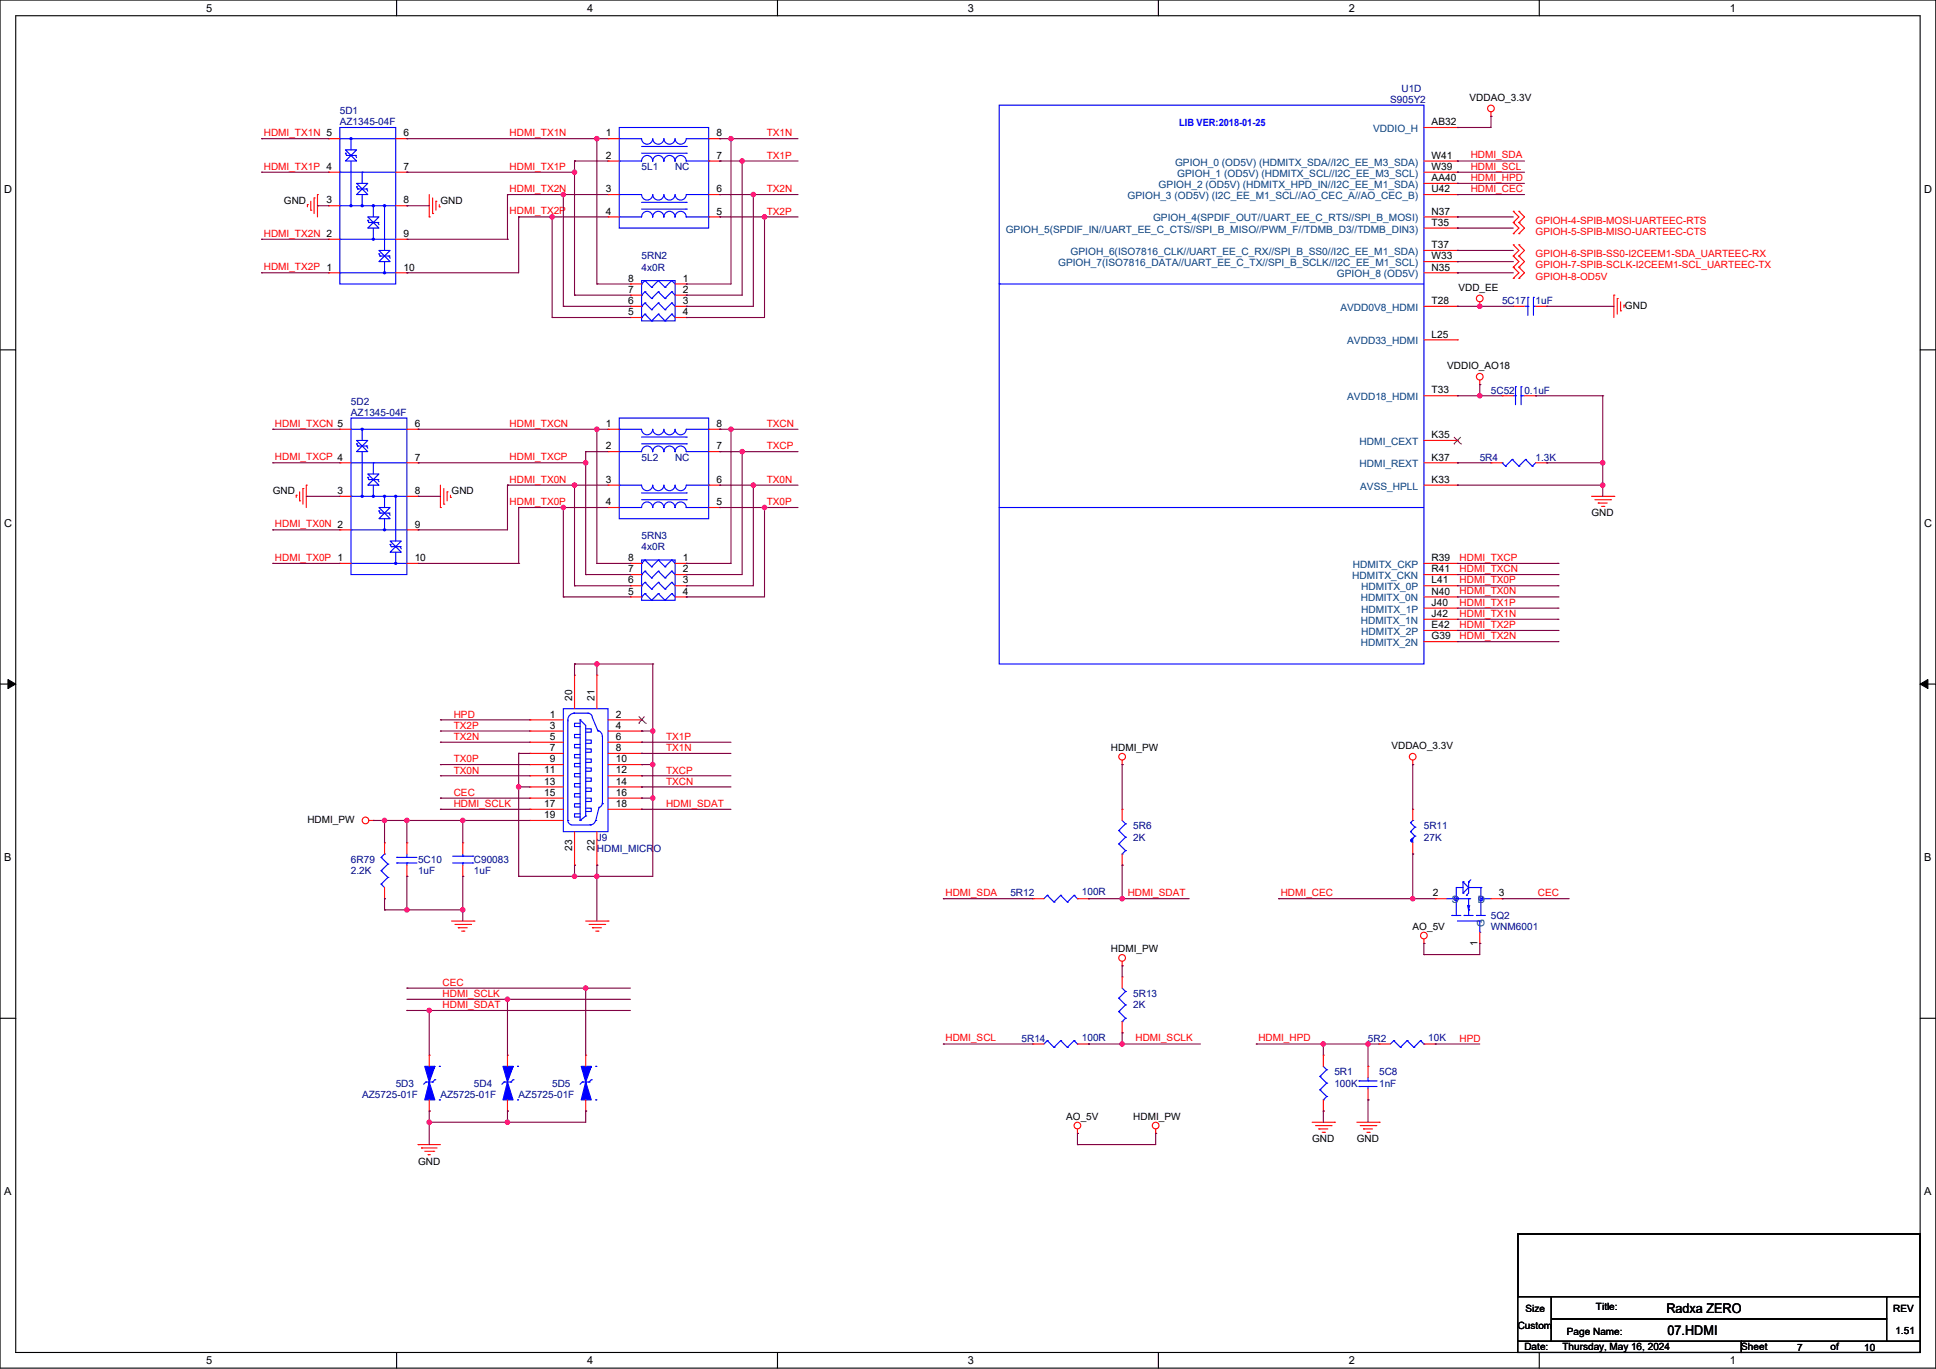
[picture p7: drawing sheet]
<svg xmlns="http://www.w3.org/2000/svg" width="594mm" height="420mm" viewBox="0 0 594 420" stroke-linecap="round" stroke-linejoin="round" font-family="sans-serif">
<defs><g id="words">
<g font-size="4.1">
<text x="511.3" y="402.8">Radxa ZERO</text>
<text x="511.6" y="409.7">07.HDMI</text>
</g>
<g font-size="3.4">
<text x="63.2" y="3.6">5</text>
<text x="180.1" y="3.6">4</text>
<text x="297" y="3.6">3</text>
<text x="413.8" y="3.6">2</text>
<text x="530.7" y="3.6">1</text>
<text x="1.2" y="59.1">D</text>
<text x="590.4" y="59.1">D</text>
<text x="1.2" y="161.6">C</text>
<text x="590.4" y="161.6">C</text>
<text x="1.2" y="264.2">B</text>
<text x="590.4" y="264.2">B</text>
<text x="1.2" y="366.7">A</text>
<text x="590.4" y="366.7">A</text>
<text x="63.2" y="418.5">5</text>
<text x="180.1" y="418.5">4</text>
<text x="297" y="418.5">3</text>
<text x="413.8" y="418.5">2</text>
<text x="530.7" y="418.5">1</text>
</g>
<g font-size="3.1" fill="#000080">
<text x="430" y="28.1">U1D</text>
<text x="104.3" y="35">5D1</text>
<text x="426.6" y="31.6">S905Y2</text>
<text x="104.3" y="38.4">AZ1345-04F</text>
<text x="196.8" y="52.2">5L1</text>
<text x="207.1" y="52.2">NC</text>
<text x="196.8" y="79.6">5RN2</text>
<text x="196.8" y="83">4x0R</text>
<text x="460.9" y="93.3">5C17</text>
<text x="471.1" y="93.3">1uF</text>
<text x="107.7" y="124.2">5D2</text>
<text x="457.4" y="120.7">5C52</text>
<text x="467.7" y="120.7">0.1uF</text>
<text x="107.7" y="127.6">AZ1345-04F</text>
<text x="196.8" y="141.3">5L2</text>
<text x="207.1" y="141.3">NC</text>
<text x="454" y="141.3">5R4</text>
<text x="471.1" y="141.3">1.3K</text>
<text x="196.8" y="165.3">5RN3</text>
<text x="196.8" y="168.7">4x0R</text>
<text x="183.1" y="257.9">J9</text>
<text x="347.7" y="254.5">5R6</text>
<text x="347.7" y="257.9">2K</text>
<text x="436.9" y="254.5">5R11</text>
<text x="436.9" y="257.9">27K</text>
<text x="183.1" y="261.3">HDMI_MICRO</text>
<text x="107.7" y="264.8">6R79</text>
<text x="107.7" y="268.2">2.2K</text>
<text x="128.3" y="264.8">5C10</text>
<text x="128.3" y="268.2">1uF</text>
<text x="145.4" y="264.8">C90083</text>
<text x="145.4" y="268.2">1uF</text>
<text x="310" y="275">5R12</text>
<text x="331.9" y="274.7">100R</text>
<text x="457.4" y="281.9">5Q2</text>
<text x="457.4" y="285.3">WNM6001</text>
<text x="347.7" y="305.9">5R13</text>
<text x="347.7" y="309.3">2K</text>
<text x="313.4" y="319.6">5R14</text>
<text x="331.9" y="319.3">100R</text>
<text x="419.7" y="319.6">5R2</text>
<text x="438.2" y="319.3">10K</text>
<text x="409.4" y="329.9">5R1</text>
<text x="423.1" y="329.9">5C8</text>
<text x="121.4" y="333.3">5D3</text>
<text x="145.4" y="333.3">5D4</text>
<text x="169.4" y="333.3">5D5</text>
<text x="409.4" y="333.3">100K</text>
<text x="423.1" y="333.3">1nF</text>
<text x="111.1" y="336.8">AZ5725-01F</text>
<text x="135.1" y="336.8">AZ5725-01F</text>
<text x="159.1" y="336.8">AZ5725-01F</text>
</g>
<g font-size="3.1">
<text x="450.9" y="30.9">VDDAO_3.3V</text>
<text x="123.8" y="41.8">6</text>
<text x="185.9" y="41.8">1</text>
<text x="219.8" y="41.8">8</text>
<text x="439.3" y="38.4">AB32</text>
<text x="123.8" y="52.1">7</text>
<text x="185.9" y="48.7">2</text>
<text x="219.8" y="48.7">7</text>
<text x="439.3" y="48.7">W41</text>
<text x="439.3" y="52.1">W39</text>
<text x="185.9" y="59">3</text>
<text x="219.8" y="59">6</text>
<text x="439.3" y="55.6">AA40</text>
<text x="439.3" y="59">U42</text>
<text x="87.1" y="62.4">GND</text>
<text x="100.1" y="62.4">3</text>
<text x="123.8" y="62.4">8</text>
<text x="135.1" y="62.4">GND</text>
<text x="185.9" y="65.9">4</text>
<text x="219.8" y="65.9">5</text>
<text x="439.3" y="65.9">N37</text>
<text x="439.3" y="69.3">T35</text>
<text x="123.8" y="72.7">9</text>
<text x="439.3" y="76.1">T37</text>
<text x="123.8" y="83">10</text>
<text x="439.3" y="79.6">W33</text>
<text x="439.3" y="83">N35</text>
<text x="192.7" y="89.9">7</text>
<text x="192.7" y="86.4">8</text>
<text x="209.5" y="86.4">1</text>
<text x="209.5" y="89.9">2</text>
<text x="447.5" y="89.2">VDD_EE</text>
<text x="192.7" y="93.3">6</text>
<text x="209.5" y="93.3">3</text>
<text x="439.3" y="93.3">T28</text>
<text x="498.6" y="94.7">GND</text>
<text x="192.7" y="96.7">5</text>
<text x="209.5" y="96.7">4</text>
<text x="439.3" y="103.6">L25</text>
<text x="444.1" y="113.2">VDDIO_AO18</text>
<text x="439.3" y="120.7">T33</text>
<text x="127.2" y="131">6</text>
<text x="185.9" y="131">1</text>
<text x="219.8" y="131">8</text>
<text x="185.9" y="137.9">2</text>
<text x="219.8" y="137.9">7</text>
<text x="439.3" y="134.4">K35</text>
<text x="127.2" y="141.3">7</text>
<text x="439.3" y="141.3">K37</text>
<text x="185.9" y="148.1">3</text>
<text x="219.8" y="148.1">6</text>
<text x="439.3" y="148.1">K33</text>
<text x="83.7" y="151.6">GND</text>
<text x="103.6" y="151.6">3</text>
<text x="127.2" y="151.6">8</text>
<text x="138.6" y="151.6">GND</text>
<text x="185.9" y="155">4</text>
<text x="219.8" y="155">5</text>
<text x="127.2" y="161.9">9</text>
<text x="488.3" y="158.5">GND</text>
<text x="127.2" y="172.1">10</text>
<text x="192.7" y="172.1">8</text>
<text x="209.5" y="172.1">1</text>
<text x="439.3" y="172.1">R39</text>
<text x="192.7" y="179">6</text>
<text x="192.7" y="175.6">7</text>
<text x="209.5" y="175.6">2</text>
<text x="209.5" y="179">3</text>
<text x="439.3" y="175.6">R41</text>
<text x="439.3" y="179">L41</text>
<text x="192.7" y="182.4">5</text>
<text x="209.5" y="182.4">4</text>
<text x="439.3" y="182.4">N40</text>
<text x="439.3" y="185.9">J40</text>
<text x="439.3" y="189.3">J42</text>
<text x="439.3" y="192.7">E42</text>
<text x="439.3" y="196.2">G39</text>
<text x="175.6" y="215" transform="rotate(-90 175.6 215)">20</text>
<text x="182.4" y="215" transform="rotate(-90 182.4 215)">21</text>
<text x="168.7" y="220.2">1</text>
<text x="188.9" y="220.2">2</text>
<text x="168.7" y="223.6">3</text>
<text x="168.7" y="227">5</text>
<text x="188.9" y="223.6">4</text>
<text x="188.9" y="227">6</text>
<text x="168.7" y="230.4">7</text>
<text x="168.7" y="233.9">9</text>
<text x="188.9" y="230.4">8</text>
<text x="188.9" y="233.9">10</text>
<text x="340.9" y="230.5">HDMI_PW</text>
<text x="426.9" y="229.8">VDDAO_3.3V</text>
<text x="167" y="237.3">11</text>
<text x="188.9" y="237.3">12</text>
<text x="167" y="240.7">13</text>
<text x="167" y="244.2">15</text>
<text x="188.9" y="240.7">14</text>
<text x="188.9" y="244.2">16</text>
<text x="167" y="247.6">17</text>
<text x="167" y="251">19</text>
<text x="188.9" y="247.6">18</text>
<text x="94.3" y="252.4">HDMI_PW</text>
<text x="175.6" y="261" transform="rotate(-90 175.6 261)">23</text>
<text x="182.4" y="261" transform="rotate(-90 182.4 261)">22</text>
<text x="439.6" y="275">2</text>
<text x="459.8" y="275">3</text>
<text x="433.4" y="285.3">AO_5V</text>
<text x="340.9" y="292.2">HDMI_PW</text>
<text x="453.3" y="290.1" transform="rotate(-90 453.3 290.1)">1</text>
<text x="327.1" y="343.6">AO_5V</text>
<text x="347.7" y="343.6">HDMI_PW</text>
<text x="402.6" y="350.5">GND</text>
<text x="416.3" y="350.5">GND</text>
<text x="128.3" y="357.3">GND</text>
<text x="489.7" y="401.9">Title:</text>
<text x="465.7" y="407.7">Custom</text>
<text x="468.1" y="402.6">Size</text>
<text x="580.9" y="402.6">REV</text>
<text x="480.8" y="409.4">Page Name:</text>
<text x="581.5" y="409.1">1.51</text>
<text x="467.7" y="414.3">Date:</text>
<text x="479.4" y="414.3">Thursday, May 16, 2024</text>
<text x="534.2" y="414.3">Sheet</text>
<text x="551.4" y="414.6">7</text>
<text x="561.7" y="414.3">of</text>
<text x="572" y="414.6">10</text>
</g>
<g font-size="3.1" fill="#f00">
<text x="80.9" y="41.8">HDMI_TX1N 5</text>
<text x="156.4" y="41.8">HDMI_TX1N</text>
<text x="235.2" y="41.9">TX1N</text>
<text x="80.9" y="52">HDMI_TX1P 4</text>
<text x="156.4" y="52">HDMI_TX1P</text>
<text x="235.2" y="48.7">TX1P</text>
<text x="451.2" y="52">HDMI_SCL</text>
<text x="451.2" y="48.6">HDMI_SDA</text>
<text x="156.4" y="58.9">HDMI_TX2N</text>
<text x="235.2" y="59">TX2N</text>
<text x="451.2" y="55.5">HDMI_HPD</text>
<text x="451.2" y="58.9">HDMI_CEC</text>
<text x="156.4" y="65.8">HDMI_TX2P</text>
<text x="235.2" y="65.9">TX2P</text>
<text x="471.1" y="68.6">GPIOH-4-SPIB-MOSI-UARTEEC-RTS</text>
<text x="80.9" y="72.6">HDMI_TX2N 2</text>
<text x="471.1" y="72.1">GPIOH-5-SPIB-MISO-UARTEEC-CTS</text>
<text x="80.9" y="82.9">HDMI_TX2P 1</text>
<text x="471.1" y="78.9">GPIOH-6-SPIB-SS0-I2CEEM1-SDA_UARTEEC-RX</text>
<text x="471.1" y="82.3">GPIOH-7-SPIB-SCLK-I2CEEM1-SCL_UARTEEC-TX</text>
<text x="471.1" y="85.8">GPIOH-8-OD5V</text>
<text x="84.4" y="130.9">HDMI_TXCN 5</text>
<text x="156.4" y="130.9">HDMI_TXCN</text>
<text x="235.2" y="131">TXCN</text>
<text x="235.2" y="137.9">TXCP</text>
<text x="84.4" y="141.2">HDMI_TXCP 4</text>
<text x="156.4" y="141.2">HDMI_TXCP</text>
<text x="156.4" y="148.1">HDMI_TX0N</text>
<text x="235.2" y="148.2">TX0N</text>
<text x="156.4" y="154.9">HDMI_TX0P</text>
<text x="235.2" y="155">TX0P</text>
<text x="84.4" y="161.8">HDMI_TX0N 2</text>
<text x="84.4" y="172.1">HDMI_TX0P 1</text>
<text x="447.8" y="172.1">HDMI_TXCP</text>
<text x="447.8" y="178.9">HDMI_TX0P</text>
<text x="447.8" y="175.5">HDMI_TXCN</text>
<text x="447.8" y="185.8">HDMI_TX1P</text>
<text x="447.8" y="182.4">HDMI_TX0N</text>
<text x="447.8" y="189.2">HDMI_TX1N</text>
<text x="447.8" y="192.6">HDMI_TX2P</text>
<text x="447.8" y="196.1">HDMI_TX2N</text>
<text x="139.2" y="220.2">HPD</text>
<text x="139.2" y="227">TX2N</text>
<text x="139.2" y="223.6">TX2P</text>
<text x="204.4" y="227">TX1P</text>
<text x="139.2" y="233.9">TX0P</text>
<text x="204.4" y="230.5">TX1N</text>
<text x="139.2" y="237.3">TX0N</text>
<text x="204.4" y="237.3">TXCP</text>
<text x="139.2" y="244.2">CEC</text>
<text x="204.4" y="240.7">TXCN</text>
<text x="139.2" y="247.5">HDMI_SCLK</text>
<text x="204.4" y="247.5">HDMI_SDAT</text>
<text x="290.1" y="274.9">HDMI_SDA</text>
<text x="346" y="274.9">HDMI_SDAT</text>
<text x="393" y="274.9">HDMI_CEC</text>
<text x="471.8" y="275">CEC</text>
<text x="135.8" y="302.5">CEC</text>
<text x="135.8" y="305.8">HDMI_SCLK</text>
<text x="135.8" y="309.2">HDMI_SDAT</text>
<text x="290.1" y="319.5">HDMI_SCL</text>
<text x="348.4" y="319.5">HDMI_SCLK</text>
<text x="386.1" y="319.5">HDMI_HPD</text>
<text x="447.8" y="319.6">HPD</text>
</g>
<text font-size="3.1" fill="#00f" x="361.8" y="38.5">LIB VER:2018-01-25</text>
<g font-size="3.1" fill="#004080">
<text x="421.3" y="40.5">VDDIO_H</text>
<text x="360.5" y="50.8">GPIOH_0 (OD5V) (HDMITX_SDA//I2C_EE_M3_SDA)</text>
<text x="355.5" y="57.7">GPIOH_2 (OD5V) (HDMITX_HPD_IN//I2C_EE_M1_SDA)</text>
<text x="361.2" y="54.2">GPIOH_1 (OD5V) (HDMITX_SCL//I2C_EE_M3_SCL)</text>
<text x="346" y="61.1">GPIOH_3 (OD5V) (I2C_EE_M1_SCL//AO_CEC_A//AO_CEC_B)</text>
<text x="308.6" y="71.4">GPIOH_5(SPDIF_IN//UART_EE_C_CTS//SPI_B_MISO//PWM_F//TDMB_D3//TDMB_DIN3)</text>
<text x="353.8" y="67.9">GPIOH_4(SPDIF_OUT//UART_EE_C_RTS//SPI_B_MOSI)</text>
<text x="324.7" y="81.7">GPIOH_7(ISO7816_DATA//UART_EE_C_TX//SPI_B_SCLK//I2C_EE_M1_SCL)</text>
<text x="328.5" y="78.2">GPIOH_6(ISO7816_CLK//UART_EE_C_RX//SPI_B_SS0//I2C_EE_M1_SDA)</text>
<text x="410.2" y="85.1">GPIOH_8 (OD5V)</text>
<text x="411.3" y="95.4">AVDD0V8_HDMI</text>
<text x="413.3" y="105.7">AVDD33_HDMI</text>
<text x="413.3" y="122.8">AVDD18_HDMI</text>
<text x="417.2" y="136.5">HDMI_CEXT</text>
<text x="417.2" y="143.4">HDMI_REXT</text>
<text x="417.3" y="150.2">AVSS_HPLL</text>
<text x="414.9" y="177.7">HDMITX_CKN</text>
<text x="415.1" y="174.2">HDMITX_CKP</text>
<text x="417.5" y="184.5">HDMITX_0N</text>
<text x="417.7" y="181.1">HDMITX_0P</text>
<text x="417.5" y="191.4">HDMITX_1N</text>
<text x="417.7" y="188">HDMITX_1P</text>
<text x="417.7" y="194.8">HDMITX_2P</text>
<text x="417.5" y="198.2">HDMITX_2N</text>
<text x="445.4" y="277.1">S</text>
<text x="453.5" y="277.1">D</text>
<text x="455.5" y="284.3" transform="rotate(-90 455.5 284.3)">G</text>
</g>
</g></defs>
<path d="M0 0h593.9v419.7h-593.9zM4.8 4.8h584.3v410.1h-584.3z" fill="none" stroke="#000" stroke-width=".34"/>
<g fill="#fff">
<path d="M63.2 .5h1.9v3.8h-1.9z"/>
<path d="M63.2 415.5h1.9v3.7h-1.9z"/>
</g>
<path d="M121.7 0v4.8M121.7 414.9v4.8" fill="none" stroke="#000" stroke-width=".34"/>
<g fill="#fff">
<path d="M180.1 .5h1.9v3.8h-1.9z"/>
<path d="M180.1 415.5h1.9v3.7h-1.9z"/>
</g>
<path d="M238.5 0v4.8M238.5 414.9v4.8" fill="none" stroke="#000" stroke-width=".34"/>
<g fill="#fff">
<path d="M297 .5h1.9v3.8h-1.9z"/>
<path d="M297 415.5h1.9v3.7h-1.9z"/>
</g>
<path d="M355.4 0v4.8M355.4 414.9v4.8" fill="none" stroke="#000" stroke-width=".34"/>
<g fill="#fff">
<path d="M413.8 .5h1.9v3.8h-1.9z"/>
<path d="M413.8 415.5h1.9v3.7h-1.9z"/>
</g>
<path d="M472.3 0v4.8M472.3 414.9v4.8" fill="none" stroke="#000" stroke-width=".34"/>
<g fill="#fff">
<path d="M530.7 .5h1.9v3.8h-1.9z"/>
<path d="M530.7 415.5h1.9v3.7h-1.9z"/>
<path d="M1.2 56.1h2.5v3.7h-2.5z"/>
<path d="M590.3 56.1h2.5v3.7h-2.5z"/>
<path d="M1.2 158.6h2.5v3.7h-2.5z"/>
<path d="M590.3 158.6h2.5v3.7h-2.5z"/>
</g>
<path d="M0 107.3h4.8M589.1 107.3h4.8" fill="none" stroke="#000" stroke-width=".34"/>
<g fill="#fff">
<path d="M1.2 261.1h2.3v3.8h-2.3z"/>
<path d="M590.3 261.1h2.3v3.8h-2.3z"/>
</g>
<path d="M0 209.9h4.8M589.1 209.9h4.8" fill="none" stroke="#000" stroke-width=".34"/>
<path d="M2.4 208.5l2.4 1.4-2.4 1.3zM589.1 209.9l2.4-1.4v2.7z" fill="#000" stroke="#000" stroke-width=".31"/>
<g fill="#fff">
<path d="M1.2 363.6h2.3v3.8h-2.3z"/>
<path d="M590.3 363.6h2.3v3.8h-2.3z"/>
</g>
<path d="M0 312.4h4.8M589.1 312.4h4.8" fill="none" stroke="#000" stroke-width=".34"/>
<path d="M488.3 152.3h6.9" fill="none" stroke="#f00" stroke-width=".34"/>
<circle cx="495.2" cy="152.3" r=".17" fill="#f00"/>
<path d="M489.4 153.3h4.7" fill="none" stroke="#f00" stroke-width=".34"/>
<circle cx="494.1" cy="153.3" r=".17" fill="#f00"/>
<path d="M490.4 154.3h2.7" fill="none" stroke="#f00" stroke-width=".34"/>
<circle cx="490.4" cy="154.3" r=".17" fill="#f00"/>
<path d="M491.4 155.4h.7" fill="none" stroke="#f00" stroke-width=".34"/>
<circle cx="492.1" cy="155.4" r=".17" fill="#f00"/>
<g fill="none" stroke="#f00" stroke-width=".34">
<path d="M454 116.6v1.4"/>
<circle cx="454" cy="115.6" r="1.02"/>
</g>
<circle cx="454" cy="118" r=".17" fill="#f00"/>
<g fill="none" stroke="#f00" stroke-width=".34">
<path d="M454 92.6v1.4"/>
<circle cx="454" cy="91.6" r="1.02"/>
</g>
<circle cx="454" cy="94" r=".17" fill="#f00"/>
<path d="M495.2 90.6v6.8" fill="none" stroke="#f00" stroke-width=".34"/>
<circle cx="495.2" cy="90.6" r=".17" fill="#f00"/>
<path d="M496.2 91.6v4.8" fill="none" stroke="#f00" stroke-width=".34"/>
<circle cx="496.2" cy="91.6" r=".17" fill="#f00"/>
<path d="M497.2 92.6v2.8" fill="none" stroke="#f00" stroke-width=".34"/>
<circle cx="497.2" cy="95.4" r=".17" fill="#f00"/>
<path d="M498.3 93.6v.7" fill="none" stroke="#f00" stroke-width=".34"/>
<circle cx="498.3" cy="93.6" r=".17" fill="#f00"/>
<g fill="none" stroke="#f00" stroke-width=".34">
<path d="M457.5 34.3v1.4"/>
<circle cx="457.4" cy="33.3" r="1.02"/>
</g>
<circle cx="457.5" cy="35.7" r=".17" fill="#f00"/>
<g fill="none" stroke="#f00" stroke-width=".34">
<path d="M344.3 294.9v1.4"/>
<circle cx="344.3" cy="293.9" r="1.02"/>
</g>
<circle cx="344.3" cy="296.3" r=".17" fill="#f00"/>
<g fill="none" stroke="#f00" stroke-width=".34">
<path d="M344.3 233.2v1.4"/>
<circle cx="344.3" cy="232.2" r="1.02"/>
</g>
<circle cx="344.3" cy="234.6" r=".17" fill="#f00"/>
<path d="M433.5 233.2v1.4" fill="none" stroke="#f00" stroke-width=".34"/>
<circle cx="433.5" cy="234.6" r=".17" fill="#f00"/>
<g fill="none" stroke="#f00" stroke-width=".34">
<path d="M402.6 344.3h6.8"/>
<circle cx="433.4" cy="232.2" r="1.02"/>
</g>
<circle cx="409.4" cy="344.3" r=".17" fill="#f00"/>
<path d="M403.6 345.3h4.8" fill="none" stroke="#f00" stroke-width=".34"/>
<circle cx="408.4" cy="345.3" r=".17" fill="#f00"/>
<path d="M404.6 346.4h2.8" fill="none" stroke="#f00" stroke-width=".34"/>
<circle cx="404.6" cy="346.4" r=".17" fill="#f00"/>
<path d="M405.7 347.4h.7" fill="none" stroke="#f00" stroke-width=".34"/>
<circle cx="406.4" cy="347.4" r=".17" fill="#f00"/>
<path d="M416.3 344.3h6.9" fill="none" stroke="#f00" stroke-width=".34"/>
<circle cx="423.2" cy="344.3" r=".17" fill="#f00"/>
<path d="M417.3 345.3h4.8" fill="none" stroke="#f00" stroke-width=".34"/>
<circle cx="422.1" cy="345.3" r=".17" fill="#f00"/>
<path d="M418.4 346.4h2.7" fill="none" stroke="#f00" stroke-width=".34"/>
<circle cx="418.4" cy="346.4" r=".17" fill="#f00"/>
<path d="M419.4 347.4h.7" fill="none" stroke="#f00" stroke-width=".34"/>
<circle cx="420.1" cy="347.4" r=".17" fill="#f00"/>
<g fill="none" stroke="#f00" stroke-width=".34">
<path d="M354.6 346.4v1.3"/>
<circle cx="354.6" cy="345.3" r="1.02"/>
</g>
<circle cx="354.6" cy="347.7" r=".17" fill="#f00"/>
<g fill="none" stroke="#f00" stroke-width=".34">
<path d="M330.6 346.4v1.3"/>
<circle cx="330.6" cy="345.3" r="1.02"/>
</g>
<circle cx="330.6" cy="347.7" r=".17" fill="#f00"/>
<path d="M135.1 148.8v6.9" fill="none" stroke="#f00" stroke-width=".34"/>
<circle cx="135.1" cy="155.7" r=".17" fill="#f00"/>
<path d="M136.2 149.9v4.8" fill="none" stroke="#f00" stroke-width=".34"/>
<circle cx="136.2" cy="154.7" r=".17" fill="#f00"/>
<path d="M137.2 150.9v2.7" fill="none" stroke="#f00" stroke-width=".34"/>
<circle cx="137.2" cy="150.9" r=".17" fill="#f00"/>
<path d="M138.2 151.9v.7" fill="none" stroke="#f00" stroke-width=".34"/>
<circle cx="138.2" cy="152.6" r=".17" fill="#f00"/>
<path d="M94 148.8v6.9" fill="none" stroke="#f00" stroke-width=".34"/>
<circle cx="94" cy="148.8" r=".17" fill="#f00"/>
<path d="M92.9 149.9v4.8" fill="none" stroke="#f00" stroke-width=".34"/>
<circle cx="92.9" cy="149.9" r=".17" fill="#f00"/>
<path d="M91.9 150.9v2.7" fill="none" stroke="#f00" stroke-width=".34"/>
<circle cx="91.9" cy="153.6" r=".17" fill="#f00"/>
<path d="M90.9 151.9v.7" fill="none" stroke="#f00" stroke-width=".34"/>
<circle cx="90.9" cy="151.9" r=".17" fill="#f00"/>
<path d="M97.4 59.7v6.8" fill="none" stroke="#f00" stroke-width=".34"/>
<circle cx="97.4" cy="59.7" r=".17" fill="#f00"/>
<path d="M96.4 60.7v4.8" fill="none" stroke="#f00" stroke-width=".34"/>
<circle cx="96.4" cy="60.7" r=".17" fill="#f00"/>
<path d="M95.4 61.7v2.8" fill="none" stroke="#f00" stroke-width=".34"/>
<circle cx="95.4" cy="64.5" r=".17" fill="#f00"/>
<path d="M94.3 62.8v.7" fill="none" stroke="#f00" stroke-width=".34"/>
<circle cx="94.3" cy="62.8" r=".17" fill="#f00"/>
<path d="M131.7 59.7v6.8" fill="none" stroke="#f00" stroke-width=".34"/>
<circle cx="131.7" cy="66.5" r=".17" fill="#f00"/>
<path d="M132.7 60.7v4.8" fill="none" stroke="#f00" stroke-width=".34"/>
<circle cx="132.7" cy="65.5" r=".17" fill="#f00"/>
<path d="M133.8 61.7v2.8" fill="none" stroke="#f00" stroke-width=".34"/>
<circle cx="133.8" cy="61.7" r=".17" fill="#f00"/>
<path d="M134.8 62.8v.7" fill="none" stroke="#f00" stroke-width=".34"/>
<circle cx="134.8" cy="63.5" r=".17" fill="#f00"/>
<g fill="none" stroke="#f00" stroke-width=".34">
<path d="M436.9 288.1v1.3"/>
<circle cx="436.9" cy="287" r="1.02"/>
</g>
<circle cx="436.9" cy="289.4" r=".17" fill="#f00"/>
<path d="M128.3 351.2h6.8" fill="none" stroke="#f00" stroke-width=".34"/>
<circle cx="128.3" cy="351.2" r=".17" fill="#f00"/>
<path d="M129.3 352.2h4.8" fill="none" stroke="#f00" stroke-width=".34"/>
<circle cx="129.3" cy="352.2" r=".17" fill="#f00"/>
<path d="M130.3 353.2h2.8" fill="none" stroke="#f00" stroke-width=".34"/>
<circle cx="133.1" cy="353.2" r=".17" fill="#f00"/>
<path d="M131.4 354.2h.6" fill="none" stroke="#f00" stroke-width=".34"/>
<circle cx="131.4" cy="354.2" r=".17" fill="#f00"/>
<path d="M138.6 282.6h6.8" fill="none" stroke="#f00" stroke-width=".34"/>
<circle cx="145.4" cy="282.6" r=".17" fill="#f00"/>
<path d="M139.6 283.6h4.8" fill="none" stroke="#f00" stroke-width=".34"/>
<circle cx="144.4" cy="283.6" r=".17" fill="#f00"/>
<path d="M140.6 284.6h2.8" fill="none" stroke="#f00" stroke-width=".34"/>
<circle cx="140.6" cy="284.6" r=".17" fill="#f00"/>
<path d="M141.6 285.7h.7" fill="none" stroke="#f00" stroke-width=".34"/>
<circle cx="142.3" cy="285.7" r=".17" fill="#f00"/>
<path d="M113.2 251.7h1.4" fill="none" stroke="#f00" stroke-width=".34"/>
<circle cx="114.6" cy="251.7" r=".17" fill="#f00"/>
<g fill="none" stroke="#f00" stroke-width=".34">
<path d="M179.7 282.6h6.9"/>
<circle cx="112.1" cy="251.7" r="1.02"/>
</g>
<circle cx="186.6" cy="282.6" r=".17" fill="#f00"/>
<path d="M180.7 283.6h4.8" fill="none" stroke="#f00" stroke-width=".34"/>
<circle cx="185.5" cy="283.6" r=".17" fill="#f00"/>
<path d="M181.8 284.6h2.7" fill="none" stroke="#f00" stroke-width=".34"/>
<circle cx="181.8" cy="284.6" r=".17" fill="#f00"/>
<path d="M182.8 285.7h.7" fill="none" stroke="#f00" stroke-width=".34"/>
<circle cx="183.5" cy="285.7" r=".17" fill="#f00"/>
<path d="M466 64.8l1.7 1.7" fill="none" stroke="#f00" stroke-width=".34"/>
<circle cx="466" cy="64.8" r=".17" fill="#f00"/>
<path d="M467.7 66.5l-1.7 1.8" fill="none" stroke="#f00" stroke-width=".34"/>
<circle cx="466" cy="68.3" r=".17" fill="#f00"/>
<path d="M464.3 64.8l1.7 1.7" fill="none" stroke="#f00" stroke-width=".34"/>
<circle cx="464.3" cy="64.8" r=".17" fill="#f00"/>
<path d="M466 66.5l-1.7 1.8" fill="none" stroke="#f00" stroke-width=".34"/>
<circle cx="464.3" cy="68.3" r=".17" fill="#f00"/>
<path d="M466 75.1l1.7 1.7" fill="none" stroke="#f00" stroke-width=".34"/>
<circle cx="466" cy="75.1" r=".17" fill="#f00"/>
<path d="M467.7 76.8l-1.7 1.7" fill="none" stroke="#f00" stroke-width=".34"/>
<circle cx="466" cy="78.5" r=".17" fill="#f00"/>
<path d="M464.3 75.1l1.7 1.7" fill="none" stroke="#f00" stroke-width=".34"/>
<circle cx="464.3" cy="75.1" r=".17" fill="#f00"/>
<path d="M466 76.8l-1.7 1.7" fill="none" stroke="#f00" stroke-width=".34"/>
<circle cx="464.3" cy="78.5" r=".17" fill="#f00"/>
<path d="M466 78.5l1.7 1.8" fill="none" stroke="#f00" stroke-width=".34"/>
<circle cx="466" cy="78.5" r=".17" fill="#f00"/>
<path d="M467.7 80.3l-1.7 1.7" fill="none" stroke="#f00" stroke-width=".34"/>
<circle cx="466" cy="82" r=".17" fill="#f00"/>
<path d="M464.3 78.5l1.7 1.8" fill="none" stroke="#f00" stroke-width=".34"/>
<circle cx="464.3" cy="78.5" r=".17" fill="#f00"/>
<path d="M466 80.3l-1.7 1.7" fill="none" stroke="#f00" stroke-width=".34"/>
<circle cx="464.3" cy="82" r=".17" fill="#f00"/>
<path d="M466 68.3l1.7 1.7" fill="none" stroke="#f00" stroke-width=".34"/>
<circle cx="466" cy="68.3" r=".17" fill="#f00"/>
<path d="M467.7 70l-1.7 1.7" fill="none" stroke="#f00" stroke-width=".34"/>
<circle cx="466" cy="71.7" r=".17" fill="#f00"/>
<path d="M464.3 68.3l1.7 1.7" fill="none" stroke="#f00" stroke-width=".34"/>
<circle cx="464.3" cy="68.3" r=".17" fill="#f00"/>
<path d="M466 70l-1.7 1.7" fill="none" stroke="#f00" stroke-width=".34"/>
<circle cx="464.3" cy="71.7" r=".17" fill="#f00"/>
<path d="M466 82l1.7 1.7" fill="none" stroke="#f00" stroke-width=".34"/>
<circle cx="466" cy="82" r=".17" fill="#f00"/>
<path d="M467.7 83.7l-1.7 1.7" fill="none" stroke="#f00" stroke-width=".34"/>
<circle cx="466" cy="85.4" r=".17" fill="#f00"/>
<path d="M464.3 82l1.7 1.7" fill="none" stroke="#f00" stroke-width=".34"/>
<circle cx="464.3" cy="82" r=".17" fill="#f00"/>
<path d="M466 83.7l-1.7 1.7" fill="none" stroke="#f00" stroke-width=".34"/>
<circle cx="464.3" cy="85.4" r=".17" fill="#f00"/>
<path d="M465.7 378.6h123.4v19.2h-123.4zM465.7 397.8h10.3v13.7h-10.3zM476 397.8h102.8v6.8h-102.8zM578.8 397.8h10.3v13.7h-10.3zM465.7 411.5h68.6v3.4h-68.6zM476 404.6h102.8v6.9h-102.8zM534.3 411.5h54.8v3.4h-54.8z" fill="none" stroke="#000" stroke-width=".34"/>
<g fill="#00f">
<circle cx="134.8" cy="327.2" r=".17"/>
<circle cx="134.8" cy="337.4" r=".17"/>
</g>
<path d="M131.7 332v.6v-.6l1.7 5.4h-3.1z" fill-rule="evenodd" fill="#00f" stroke="#00f" stroke-width=".34"/>
<path d="M130.7 332h2" fill="none" stroke="#00f" stroke-width=".34"/>
<circle cx="132.7" cy="332" r=".17" fill="#00f"/>
<path d="M130.3 327.2h3.1l-1.7 3.4 1.7-3.4-1.7 4.8z" fill-rule="evenodd" fill="#00f" stroke="#00f" stroke-width=".34"/>
<path d="M133.4 331.3l-.7 .7" fill="none" stroke="#00f" stroke-width=".34"/>
<circle cx="133.4" cy="331.3" r=".17" fill="#00f"/>
<path d="M130.7 332l-.7 .6" fill="none" stroke="#00f" stroke-width=".34"/>
<circle cx="130.7" cy="332" r=".17" fill="#00f"/>
<path d="M131.7 323.7v3.5" fill="none" stroke="#f00" stroke-width=".34"/>
<circle cx="131.7" cy="323.7" r=".17" fill="#f00"/>
<path d="M131.7 337.4v3.5" fill="none" stroke="#f00" stroke-width=".34"/>
<circle cx="131.7" cy="340.9" r=".17" fill="#f00"/>
<path d="M321.3 274.7l-1 1" fill="none" stroke="#00f" stroke-width=".34"/>
<circle cx="321.3" cy="274.7" r=".17" fill="#00f"/>
<path d="M321.3 274.7l2.1 2.1" fill="none" stroke="#00f" stroke-width=".34"/>
<circle cx="323.4" cy="276.8" r=".17" fill="#00f"/>
<path d="M325.4 274.7l-2 2.1" fill="none" stroke="#00f" stroke-width=".34"/>
<circle cx="325.4" cy="274.7" r=".17" fill="#00f"/>
<path d="M325.4 274.7l2.1 2.1" fill="none" stroke="#00f" stroke-width=".34"/>
<circle cx="327.5" cy="276.8" r=".17" fill="#00f"/>
<path d="M329.5 274.7l-2 2.1" fill="none" stroke="#00f" stroke-width=".34"/>
<circle cx="329.5" cy="274.7" r=".17" fill="#00f"/>
<path d="M329.5 274.7l1.1 1" fill="none" stroke="#00f" stroke-width=".34"/>
<circle cx="330.6" cy="275.7" r=".17" fill="#00f"/>
<path d="M316.9 275.7h3.4" fill="none" stroke="#f00" stroke-width=".34"/>
<circle cx="316.9" cy="275.7" r=".17" fill="#f00"/>
<path d="M330.6 275.7h3.4" fill="none" stroke="#f00" stroke-width=".34"/>
<circle cx="334" cy="275.7" r=".17" fill="#f00"/>
<path d="M427.6 319.3l-1 1" fill="none" stroke="#00f" stroke-width=".34"/>
<circle cx="427.6" cy="319.3" r=".17" fill="#00f"/>
<path d="M427.6 319.3l2.1 2" fill="none" stroke="#00f" stroke-width=".34"/>
<circle cx="429.7" cy="321.3" r=".17" fill="#00f"/>
<path d="M431.7 319.3l-2 2" fill="none" stroke="#00f" stroke-width=".34"/>
<circle cx="431.7" cy="319.3" r=".17" fill="#00f"/>
<path d="M431.7 319.3l2.1 2" fill="none" stroke="#00f" stroke-width=".34"/>
<circle cx="433.8" cy="321.3" r=".17" fill="#00f"/>
<path d="M435.8 319.3l-2 2" fill="none" stroke="#00f" stroke-width=".34"/>
<circle cx="435.8" cy="319.3" r=".17" fill="#00f"/>
<path d="M435.8 319.3l1.1 1" fill="none" stroke="#00f" stroke-width=".34"/>
<circle cx="436.9" cy="320.3" r=".17" fill="#00f"/>
<path d="M423.2 320.3h3.4" fill="none" stroke="#f00" stroke-width=".34"/>
<circle cx="423.2" cy="320.3" r=".17" fill="#f00"/>
<path d="M436.9 320.3h3.4" fill="none" stroke="#f00" stroke-width=".34"/>
<circle cx="440.3" cy="320.3" r=".17" fill="#f00"/>
<path d="M470.5 94h.7" fill="none" stroke="#00f" stroke-width=".34"/>
<circle cx="470.5" cy="94" r=".17" fill="#00f"/>
<path d="M468.8 91.2v5.5" fill="none" stroke="#00f" stroke-width=".34"/>
<circle cx="468.8" cy="91.2" r=".17" fill="#00f"/>
<path d="M470.5 91.2v5.5" fill="none" stroke="#00f" stroke-width=".34"/>
<circle cx="470.5" cy="91.2" r=".17" fill="#00f"/>
<path d="M467.7 94h1.1" fill="none" stroke="#00f" stroke-width=".34"/>
<circle cx="468.8" cy="94" r=".17" fill="#00f"/>
<path d="M471.2 94h3.4" fill="none" stroke="#f00" stroke-width=".34"/>
<circle cx="474.6" cy="94" r=".17" fill="#f00"/>
<path d="M464.3 94h3.4" fill="none" stroke="#f00" stroke-width=".34"/>
<circle cx="464.3" cy="94" r=".17" fill="#f00"/>
<path d="M116.6 78.5h2.8" fill="none" stroke="#00f" stroke-width=".34"/>
<circle cx="116.6" cy="78.5" r=".17" fill="#00f"/>
<path d="M119.4 78.5l.3 .7" fill="none" stroke="#00f" stroke-width=".34"/>
<circle cx="119.4" cy="78.5" r=".17" fill="#00f"/>
<path d="M116.3 77.9l.3 .6" fill="none" stroke="#00f" stroke-width=".34"/>
<circle cx="116.3" cy="77.9" r=".17" fill="#00f"/>
<path d="M118 80.3v3.4" fill="none" stroke="#00f" stroke-width=".34"/>
<circle cx="118" cy="83.7" r=".17" fill="#00f"/>
<path d="M114.6 70v3.4" fill="none" stroke="#00f" stroke-width=".34"/>
<circle cx="114.6" cy="73.4" r=".17" fill="#00f"/>
<path d="M112.8 70l1.8-1.7 1.7 1.7zM115.9 68.3l.4 .6M116.3 76.8h3.4l-1.7 1.7zM116.3 80.3l1.7-1.8 1.7 1.8z" fill="none" stroke="#00f" stroke-width=".34"/>
<circle cx="115.9" cy="68.3" r=".17" fill="#00f"/>
<path d="M113.2 68.3h2.7" fill="none" stroke="#00f" stroke-width=".34"/>
<circle cx="113.2" cy="68.3" r=".17" fill="#00f"/>
<path d="M112.8 67.6l.4 .7" fill="none" stroke="#00f" stroke-width=".34"/>
<circle cx="112.8" cy="67.6" r=".17" fill="#00f"/>
<path d="M109.4 59.7l1.7-1.7 1.7 1.7zM112.5 58l.3 .7M112.8 66.5h3.5l-1.7 1.8z" fill="none" stroke="#00f" stroke-width=".34"/>
<circle cx="112.5" cy="58" r=".17" fill="#00f"/>
<path d="M109.7 58h2.8" fill="none" stroke="#00f" stroke-width=".34"/>
<circle cx="109.7" cy="58" r=".17" fill="#00f"/>
<path d="M109.4 57.3l.3 .7" fill="none" stroke="#00f" stroke-width=".34"/>
<circle cx="109.4" cy="57.3" r=".17" fill="#00f"/>
<path d="M106 49.4l1.7-1.7 1.7 1.7zM109.1 47.7l.3 .7M109.4 56.3h3.4l-1.7 1.7z" fill="none" stroke="#00f" stroke-width=".34"/>
<circle cx="109.1" cy="47.7" r=".17" fill="#00f"/>
<path d="M106.3 47.7h2.8" fill="none" stroke="#00f" stroke-width=".34"/>
<circle cx="106.3" cy="47.7" r=".17" fill="#00f"/>
<path d="M106 47l.3 .7" fill="none" stroke="#00f" stroke-width=".34"/>
<circle cx="106" cy="47" r=".17" fill="#00f"/>
<path d="M106 46h3.4l-1.7 1.7zM104.3 83.7h17.1" fill="none" stroke="#00f" stroke-width=".34"/>
<circle cx="104.3" cy="83.7" r=".17" fill="#00f"/>
<path d="M104.3 73.4h17.1" fill="none" stroke="#00f" stroke-width=".34"/>
<circle cx="104.3" cy="73.4" r=".17" fill="#00f"/>
<path d="M104.3 63.1h17.1" fill="none" stroke="#00f" stroke-width=".34"/>
<circle cx="104.3" cy="63.1" r=".17" fill="#00f"/>
<path d="M104.3 52.8h17.1" fill="none" stroke="#00f" stroke-width=".34"/>
<circle cx="104.3" cy="52.8" r=".17" fill="#00f"/>
<path d="M118 63.1v13.7" fill="none" stroke="#00f" stroke-width=".34"/>
<circle cx="118" cy="63.1" r=".17" fill="#00f"/>
<path d="M114.6 63.1v3.4" fill="none" stroke="#00f" stroke-width=".34"/>
<circle cx="114.6" cy="63.1" r=".17" fill="#00f"/>
<path d="M111.1 59.7v3.4" fill="none" stroke="#00f" stroke-width=".34"/>
<circle cx="111.1" cy="63.1" r=".17" fill="#00f"/>
<path d="M111.1 52.8v3.5" fill="none" stroke="#00f" stroke-width=".34"/>
<circle cx="111.1" cy="52.8" r=".17" fill="#00f"/>
<path d="M107.7 49.4v13.7" fill="none" stroke="#00f" stroke-width=".34"/>
<circle cx="107.7" cy="63.1" r=".17" fill="#00f"/>
<path d="M107.7 42.5v3.5" fill="none" stroke="#00f" stroke-width=".34"/>
<circle cx="107.7" cy="42.5" r=".17" fill="#00f"/>
<g fill="#00f" stroke="#00f" stroke-width=".34">
<circle cx="118" cy="83.7" r=".33"/>
<circle cx="118" cy="63.1" r=".33"/>
<circle cx="114.5" cy="73.4" r=".33"/>
<circle cx="114.5" cy="63.1" r=".33"/>
<circle cx="111.1" cy="63.1" r=".33"/>
<circle cx="107.7" cy="63.1" r=".33"/>
<circle cx="107.7" cy="42.5" r=".33"/>
</g>
<path d="M104.3 42.5h17.1" fill="none" stroke="#00f" stroke-width=".34"/>
<circle cx="104.3" cy="42.5" r=".17" fill="#00f"/>
<path d="M104.3 39.1h17.1v48h-17.1z" fill="none" stroke="#00f" stroke-width=".34"/>
<path d="M100.8 83.7h3.5" fill="none" stroke="#f00" stroke-width=".34"/>
<circle cx="100.8" cy="83.7" r=".17" fill="#f00"/>
<path d="M100.8 73.4h3.5" fill="none" stroke="#f00" stroke-width=".34"/>
<circle cx="100.8" cy="73.4" r=".17" fill="#f00"/>
<path d="M100.8 63.1h3.5" fill="none" stroke="#f00" stroke-width=".34"/>
<circle cx="100.8" cy="63.1" r=".17" fill="#f00"/>
<path d="M100.8 52.8h3.5" fill="none" stroke="#f00" stroke-width=".34"/>
<circle cx="100.8" cy="52.8" r=".17" fill="#f00"/>
<path d="M121.4 83.7h3.4" fill="none" stroke="#f00" stroke-width=".34"/>
<circle cx="124.8" cy="83.7" r=".17" fill="#f00"/>
<path d="M121.4 73.4h3.4" fill="none" stroke="#f00" stroke-width=".34"/>
<circle cx="124.8" cy="73.4" r=".17" fill="#f00"/>
<path d="M121.4 52.8h3.4" fill="none" stroke="#f00" stroke-width=".34"/>
<circle cx="124.8" cy="52.8" r=".17" fill="#f00"/>
<path d="M121.4 63.1h3.4" fill="none" stroke="#f00" stroke-width=".34"/>
<circle cx="124.8" cy="63.1" r=".17" fill="#f00"/>
<path d="M100.8 42.5h3.5" fill="none" stroke="#f00" stroke-width=".34"/>
<circle cx="100.8" cy="42.5" r=".17" fill="#f00"/>
<path d="M121.4 42.5h3.4" fill="none" stroke="#f00" stroke-width=".34"/>
<circle cx="124.8" cy="42.5" r=".17" fill="#f00"/>
<path d="M196.8 64.2h13.8" fill="none" stroke="#00f" stroke-width=".34"/>
<circle cx="210.6" cy="64.2" r=".17" fill="#00f"/>
<path d="M203.7 59.7a1.7 1.7 0 0 0 1.7 1.7 1.7 1.7 0 0 0 1.7-1.7 1.71 1.71 0 0 0 1.7 1.7 1.71 1.71 0 0 0 1.7-1.7M196.8 66.5v.1a1.7 1.7 0 0 1 1.8-1.8 1.7 1.7 0 0 1 1.7 1.8 1.7 1.7 0 0 1 1.7-1.8 1.7 1.7 0 0 1 1.7 1.8v-.1M196.8 62.1h13.8M203.7 66.5v.1a1.7 1.7 0 0 1 1.7-1.8 1.7 1.7 0 0 1 1.7 1.8 1.7 1.7 0 0 1 1.7-1.8 1.7 1.7 0 0 1 1.7 1.8v-.1" fill="none" stroke="#00f" stroke-width=".34"/>
<circle cx="210.6" cy="62.1" r=".17" fill="#00f"/>
<path d="M196.8 59.7a1.71 1.71 0 0 0 1.8 1.7 1.71 1.71 0 0 0 1.7-1.7 1.7 1.7 0 0 0 1.7 1.7 1.7 1.7 0 0 0 1.7-1.7M210.6 66.5h6.8" fill="none" stroke="#00f" stroke-width=".34"/>
<circle cx="217.4" cy="66.5" r=".17" fill="#00f"/>
<path d="M190 66.5h6.8" fill="none" stroke="#00f" stroke-width=".34"/>
<circle cx="190" cy="66.5" r=".17" fill="#00f"/>
<path d="M210.6 59.7h6.8" fill="none" stroke="#00f" stroke-width=".34"/>
<circle cx="217.4" cy="59.7" r=".17" fill="#00f"/>
<path d="M190 59.7h6.8" fill="none" stroke="#00f" stroke-width=".34"/>
<circle cx="190" cy="59.7" r=".17" fill="#00f"/>
<path d="M210.6 42.5h6.8" fill="none" stroke="#00f" stroke-width=".34"/>
<circle cx="217.4" cy="42.5" r=".17" fill="#00f"/>
<path d="M196.8 44.9h13.8" fill="none" stroke="#00f" stroke-width=".34"/>
<circle cx="210.6" cy="44.9" r=".17" fill="#00f"/>
<path d="M190 42.5h6.8M200.3 49.4a1.7 1.7 0 0 1 1.7-1.7 1.7 1.7 0 0 1 1.7 1.7M203.7 42.5a1.7 1.7 0 0 0 1.7 1.7 1.7 1.7 0 0 0 1.7-1.7 1.71 1.71 0 0 0 1.7 1.7 1.71 1.71 0 0 0 1.7-1.7M203.7 49.4a1.7 1.7 0 0 1 1.7-1.7 1.7 1.7 0 0 1 1.7 1.7" fill="none" stroke="#00f" stroke-width=".34"/>
<circle cx="190" cy="42.5" r=".17" fill="#00f"/>
<path d="M190 49.4h6.8M207.1 49.4a1.7 1.7 0 0 1 1.7-1.7 1.7 1.7 0 0 1 1.7 1.7" fill="none" stroke="#00f" stroke-width=".34"/>
<circle cx="190" cy="49.4" r=".17" fill="#00f"/>
<path d="M196.8 42.5a1.71 1.71 0 0 0 1.8 1.7 1.71 1.71 0 0 0 1.7-1.7 1.7 1.7 0 0 0 1.7 1.7 1.7 1.7 0 0 0 1.7-1.7M196.8 49.4a1.7 1.7 0 0 1 1.8-1.7 1.7 1.7 0 0 1 1.7 1.7M196.8 47h13.8" fill="none" stroke="#00f" stroke-width=".34"/>
<circle cx="210.6" cy="47" r=".17" fill="#00f"/>
<path d="M210.6 49.4h6.8" fill="none" stroke="#00f" stroke-width=".34"/>
<circle cx="217.4" cy="49.4" r=".17" fill="#00f"/>
<path d="M190 39.1h27.4v30.9h-27.4z" fill="none" stroke="#00f" stroke-width=".34"/>
<path d="M186.6 42.5h3.4" fill="none" stroke="#f00" stroke-width=".34"/>
<circle cx="186.6" cy="42.5" r=".17" fill="#f00"/>
<path d="M186.6 49.4h3.4" fill="none" stroke="#f00" stroke-width=".34"/>
<circle cx="186.6" cy="49.4" r=".17" fill="#f00"/>
<path d="M186.6 59.7h3.4" fill="none" stroke="#f00" stroke-width=".34"/>
<circle cx="186.6" cy="59.7" r=".17" fill="#f00"/>
<path d="M186.6 66.5h3.4" fill="none" stroke="#f00" stroke-width=".34"/>
<circle cx="186.6" cy="66.5" r=".17" fill="#f00"/>
<path d="M217.4 66.5h3.5" fill="none" stroke="#f00" stroke-width=".34"/>
<circle cx="220.9" cy="66.5" r=".17" fill="#f00"/>
<path d="M217.4 49.4h3.5" fill="none" stroke="#f00" stroke-width=".34"/>
<circle cx="220.9" cy="49.4" r=".17" fill="#f00"/>
<path d="M217.4 42.5h3.5" fill="none" stroke="#f00" stroke-width=".34"/>
<circle cx="220.9" cy="42.5" r=".17" fill="#f00"/>
<path d="M217.4 59.7h3.5" fill="none" stroke="#f00" stroke-width=".34"/>
<circle cx="220.9" cy="59.7" r=".17" fill="#f00"/>
<path d="M196.8 153.3h13.8" fill="none" stroke="#00f" stroke-width=".34"/>
<circle cx="210.6" cy="153.3" r=".17" fill="#00f"/>
<path d="M196.8 155.7a1.7 1.7 0 0 1 1.8-1.7 1.7 1.7 0 0 1 1.7 1.7 1.7 1.7 0 0 1 1.7-1.7 1.7 1.7 0 0 1 1.7 1.7M196.8 151.2h13.8M203.7 148.8a1.7 1.7 0 0 0 1.7 1.7 1.7 1.7 0 0 0 1.7-1.7 1.71 1.71 0 0 0 1.7 1.7 1.71 1.71 0 0 0 1.7-1.7M203.7 155.7a1.7 1.7 0 0 1 1.7-1.7 1.7 1.7 0 0 1 1.7 1.7 1.7 1.7 0 0 1 1.7-1.7 1.7 1.7 0 0 1 1.7 1.7" fill="none" stroke="#00f" stroke-width=".34"/>
<circle cx="210.6" cy="151.2" r=".17" fill="#00f"/>
<path d="M196.8 148.8a1.71 1.71 0 0 0 1.8 1.7 1.71 1.71 0 0 0 1.7-1.7 1.7 1.7 0 0 0 1.7 1.7 1.7 1.7 0 0 0 1.7-1.7M210.6 155.7h6.8" fill="none" stroke="#00f" stroke-width=".34"/>
<circle cx="217.4" cy="155.7" r=".17" fill="#00f"/>
<path d="M190 155.7h6.8" fill="none" stroke="#00f" stroke-width=".34"/>
<circle cx="190" cy="155.7" r=".17" fill="#00f"/>
<path d="M210.6 148.8h6.8" fill="none" stroke="#00f" stroke-width=".34"/>
<circle cx="217.4" cy="148.8" r=".17" fill="#00f"/>
<path d="M190 148.8h6.8" fill="none" stroke="#00f" stroke-width=".34"/>
<circle cx="190" cy="148.8" r=".17" fill="#00f"/>
<path d="M210.6 131.7h6.8" fill="none" stroke="#00f" stroke-width=".34"/>
<circle cx="217.4" cy="131.7" r=".17" fill="#00f"/>
<path d="M196.8 134.1h13.8" fill="none" stroke="#00f" stroke-width=".34"/>
<circle cx="210.6" cy="134.1" r=".17" fill="#00f"/>
<path d="M190 131.7h6.8M200.3 138.6a1.7 1.7 0 0 1 1.7-1.8 1.7 1.7 0 0 1 1.7 1.8M203.7 131.7a1.7 1.7 0 0 0 1.7 1.7 1.7 1.7 0 0 0 1.7-1.7 1.71 1.71 0 0 0 1.7 1.7 1.71 1.71 0 0 0 1.7-1.7M203.7 138.6a1.7 1.7 0 0 1 1.7-1.8 1.7 1.7 0 0 1 1.7 1.8" fill="none" stroke="#00f" stroke-width=".34"/>
<circle cx="190" cy="131.7" r=".17" fill="#00f"/>
<path d="M190 138.6h6.8M207.1 138.6a1.7 1.7 0 0 1 1.7-1.8 1.7 1.7 0 0 1 1.7 1.8" fill="none" stroke="#00f" stroke-width=".34"/>
<circle cx="190" cy="138.6" r=".17" fill="#00f"/>
<path d="M196.8 131.7a1.71 1.71 0 0 0 1.8 1.7 1.71 1.71 0 0 0 1.7-1.7 1.7 1.7 0 0 0 1.7 1.7 1.7 1.7 0 0 0 1.7-1.7M196.8 138.6a1.7 1.7 0 0 1 1.8-1.8 1.7 1.7 0 0 1 1.7 1.8M196.8 136.2h13.8" fill="none" stroke="#00f" stroke-width=".34"/>
<circle cx="210.6" cy="136.2" r=".17" fill="#00f"/>
<path d="M210.6 138.6h6.8" fill="none" stroke="#00f" stroke-width=".34"/>
<circle cx="217.4" cy="138.6" r=".17" fill="#00f"/>
<path d="M190 128.3h27.4v30.8h-27.4z" fill="none" stroke="#00f" stroke-width=".34"/>
<path d="M186.6 131.7h3.4" fill="none" stroke="#f00" stroke-width=".34"/>
<circle cx="186.6" cy="131.7" r=".17" fill="#f00"/>
<path d="M186.6 138.6h3.4" fill="none" stroke="#f00" stroke-width=".34"/>
<circle cx="186.6" cy="138.6" r=".17" fill="#f00"/>
<path d="M186.6 148.8h3.4" fill="none" stroke="#f00" stroke-width=".34"/>
<circle cx="186.6" cy="148.8" r=".17" fill="#f00"/>
<path d="M186.6 155.7h3.4" fill="none" stroke="#f00" stroke-width=".34"/>
<circle cx="186.6" cy="155.7" r=".17" fill="#f00"/>
<path d="M217.4 155.7h3.5" fill="none" stroke="#f00" stroke-width=".34"/>
<circle cx="220.9" cy="155.7" r=".17" fill="#f00"/>
<path d="M217.4 138.6h3.5" fill="none" stroke="#f00" stroke-width=".34"/>
<circle cx="220.9" cy="138.6" r=".17" fill="#f00"/>
<path d="M217.4 131.7h3.5" fill="none" stroke="#f00" stroke-width=".34"/>
<circle cx="220.9" cy="131.7" r=".17" fill="#f00"/>
<path d="M217.4 148.8h3.5" fill="none" stroke="#f00" stroke-width=".34"/>
<circle cx="220.9" cy="148.8" r=".17" fill="#f00"/>
<path d="M120 167.7h2.8" fill="none" stroke="#00f" stroke-width=".34"/>
<circle cx="120" cy="167.7" r=".17" fill="#00f"/>
<path d="M122.8 167.7l.3 .7" fill="none" stroke="#00f" stroke-width=".34"/>
<circle cx="122.8" cy="167.7" r=".17" fill="#00f"/>
<path d="M119.7 167l.3 .7" fill="none" stroke="#00f" stroke-width=".34"/>
<circle cx="119.7" cy="167" r=".17" fill="#00f"/>
<path d="M121.4 169.4v3.4" fill="none" stroke="#00f" stroke-width=".34"/>
<circle cx="121.4" cy="172.8" r=".17" fill="#00f"/>
<path d="M118 159.1v3.5" fill="none" stroke="#00f" stroke-width=".34"/>
<circle cx="118" cy="162.6" r=".17" fill="#00f"/>
<path d="M116.3 159.1l1.7-1.7 1.7 1.7zM119.4 157.4l.3 .7M119.7 166h3.4l-1.7 1.7zM121.4 167.7l1.7 1.7h-3.4z" fill="none" stroke="#00f" stroke-width=".34"/>
<circle cx="119.4" cy="157.4" r=".17" fill="#00f"/>
<path d="M116.6 157.4h2.8" fill="none" stroke="#00f" stroke-width=".34"/>
<circle cx="116.6" cy="157.4" r=".17" fill="#00f"/>
<path d="M116.3 156.7l.3 .7" fill="none" stroke="#00f" stroke-width=".34"/>
<circle cx="116.3" cy="156.7" r=".17" fill="#00f"/>
<path d="M112.8 148.8l1.8-1.7 1.7 1.7zM115.9 147.1l.4 .7M116.3 155.7h3.4l-1.7 1.7z" fill="none" stroke="#00f" stroke-width=".34"/>
<circle cx="115.9" cy="147.1" r=".17" fill="#00f"/>
<path d="M113.2 147.1h2.7" fill="none" stroke="#00f" stroke-width=".34"/>
<circle cx="113.2" cy="147.1" r=".17" fill="#00f"/>
<path d="M112.8 146.5l.4 .6" fill="none" stroke="#00f" stroke-width=".34"/>
<circle cx="112.8" cy="146.5" r=".17" fill="#00f"/>
<path d="M109.4 138.6l1.7-1.8 1.7 1.8zM112.5 136.8l.3 .7M112.8 145.4h3.5l-1.7 1.7z" fill="none" stroke="#00f" stroke-width=".34"/>
<circle cx="112.5" cy="136.8" r=".17" fill="#00f"/>
<path d="M109.7 136.8h2.8" fill="none" stroke="#00f" stroke-width=".34"/>
<circle cx="109.7" cy="136.8" r=".17" fill="#00f"/>
<path d="M109.4 136.2l.3 .6" fill="none" stroke="#00f" stroke-width=".34"/>
<circle cx="109.4" cy="136.2" r=".17" fill="#00f"/>
<path d="M109.4 135.1h3.4l-1.7 1.7zM107.7 172.8h17.1" fill="none" stroke="#00f" stroke-width=".34"/>
<circle cx="107.7" cy="172.8" r=".17" fill="#00f"/>
<path d="M107.7 162.6h17.1" fill="none" stroke="#00f" stroke-width=".34"/>
<circle cx="107.7" cy="162.6" r=".17" fill="#00f"/>
<path d="M107.7 152.3h17.1" fill="none" stroke="#00f" stroke-width=".34"/>
<circle cx="107.7" cy="152.3" r=".17" fill="#00f"/>
<path d="M107.7 142h17.1" fill="none" stroke="#00f" stroke-width=".34"/>
<circle cx="107.7" cy="142" r=".17" fill="#00f"/>
<path d="M121.4 152.3v13.7" fill="none" stroke="#00f" stroke-width=".34"/>
<circle cx="121.4" cy="152.3" r=".17" fill="#00f"/>
<path d="M118 152.3v3.4" fill="none" stroke="#00f" stroke-width=".34"/>
<circle cx="118" cy="152.3" r=".17" fill="#00f"/>
<path d="M114.6 148.8v3.5" fill="none" stroke="#00f" stroke-width=".34"/>
<circle cx="114.6" cy="152.3" r=".17" fill="#00f"/>
<path d="M114.6 142v3.4" fill="none" stroke="#00f" stroke-width=".34"/>
<circle cx="114.6" cy="142" r=".17" fill="#00f"/>
<path d="M111.1 138.6v13.7" fill="none" stroke="#00f" stroke-width=".34"/>
<circle cx="111.1" cy="152.3" r=".17" fill="#00f"/>
<path d="M111.1 131.7v3.4" fill="none" stroke="#00f" stroke-width=".34"/>
<circle cx="111.1" cy="131.7" r=".17" fill="#00f"/>
<g fill="#00f" stroke="#00f" stroke-width=".34">
<circle cx="121.4" cy="172.8" r=".33"/>
<circle cx="121.4" cy="152.3" r=".33"/>
<circle cx="118" cy="162.5" r=".33"/>
<circle cx="118" cy="152.3" r=".33"/>
<circle cx="114.5" cy="152.3" r=".33"/>
<circle cx="111.1" cy="152.3" r=".33"/>
<circle cx="111.1" cy="131.7" r=".33"/>
</g>
<path d="M107.7 131.7h17.1" fill="none" stroke="#00f" stroke-width=".34"/>
<circle cx="107.7" cy="131.7" r=".17" fill="#00f"/>
<path d="M107.7 128.3h17.1v48h-17.1z" fill="none" stroke="#00f" stroke-width=".34"/>
<path d="M104.3 172.8h3.4" fill="none" stroke="#f00" stroke-width=".34"/>
<circle cx="104.3" cy="172.8" r=".17" fill="#f00"/>
<path d="M104.3 162.6h3.4" fill="none" stroke="#f00" stroke-width=".34"/>
<circle cx="104.3" cy="162.6" r=".17" fill="#f00"/>
<path d="M104.3 152.3h3.4" fill="none" stroke="#f00" stroke-width=".34"/>
<circle cx="104.3" cy="152.3" r=".17" fill="#f00"/>
<path d="M104.3 142h3.4" fill="none" stroke="#f00" stroke-width=".34"/>
<circle cx="104.3" cy="142" r=".17" fill="#f00"/>
<path d="M124.8 172.8h3.5" fill="none" stroke="#f00" stroke-width=".34"/>
<circle cx="128.3" cy="172.8" r=".17" fill="#f00"/>
<path d="M124.8 162.6h3.5" fill="none" stroke="#f00" stroke-width=".34"/>
<circle cx="128.3" cy="162.6" r=".17" fill="#f00"/>
<path d="M124.8 142h3.5" fill="none" stroke="#f00" stroke-width=".34"/>
<circle cx="128.3" cy="142" r=".17" fill="#f00"/>
<path d="M124.8 152.3h3.5" fill="none" stroke="#f00" stroke-width=".34"/>
<circle cx="128.3" cy="152.3" r=".17" fill="#f00"/>
<path d="M104.3 131.7h3.4" fill="none" stroke="#f00" stroke-width=".34"/>
<circle cx="104.3" cy="131.7" r=".17" fill="#f00"/>
<path d="M124.8 131.7h3.5" fill="none" stroke="#f00" stroke-width=".34"/>
<circle cx="128.3" cy="131.7" r=".17" fill="#f00"/>
<path d="M142 262v.7" fill="none" stroke="#00f" stroke-width=".34"/>
<circle cx="142" cy="262.7" r=".17" fill="#00f"/>
<path d="M138.9 264.8h6.2" fill="none" stroke="#00f" stroke-width=".34"/>
<circle cx="145.1" cy="264.8" r=".17" fill="#00f"/>
<path d="M138.9 262.7h6.2" fill="none" stroke="#00f" stroke-width=".34"/>
<circle cx="145.1" cy="262.7" r=".17" fill="#00f"/>
<path d="M142 264.8v.6" fill="none" stroke="#00f" stroke-width=".34"/>
<circle cx="142" cy="264.8" r=".17" fill="#00f"/>
<path d="M142 258.6v3.4" fill="none" stroke="#f00" stroke-width=".34"/>
<circle cx="142" cy="258.6" r=".17" fill="#f00"/>
<path d="M142 265.4v3.5" fill="none" stroke="#f00" stroke-width=".34"/>
<circle cx="142" cy="268.9" r=".17" fill="#f00"/>
<path d="M344.3 251.7l1 1.1" fill="none" stroke="#00f" stroke-width=".34"/>
<circle cx="345.3" cy="252.8" r=".17" fill="#00f"/>
<path d="M345.3 252.8l-2 2" fill="none" stroke="#00f" stroke-width=".34"/>
<circle cx="343.3" cy="254.8" r=".17" fill="#00f"/>
<path d="M343.3 254.8l2 2.1" fill="none" stroke="#00f" stroke-width=".34"/>
<circle cx="345.3" cy="256.9" r=".17" fill="#00f"/>
<path d="M345.3 256.9l-2 2" fill="none" stroke="#00f" stroke-width=".34"/>
<circle cx="343.3" cy="258.9" r=".17" fill="#00f"/>
<path d="M343.3 258.9l2 2.1" fill="none" stroke="#00f" stroke-width=".34"/>
<circle cx="345.3" cy="261" r=".17" fill="#00f"/>
<path d="M345.3 261l-1 1" fill="none" stroke="#00f" stroke-width=".34"/>
<circle cx="344.3" cy="262" r=".17" fill="#00f"/>
<path d="M344.3 248.3v3.4" fill="none" stroke="#f00" stroke-width=".34"/>
<circle cx="344.3" cy="248.3" r=".17" fill="#f00"/>
<path d="M344.3 262v3.4" fill="none" stroke="#f00" stroke-width=".34"/>
<circle cx="344.3" cy="265.4" r=".17" fill="#f00"/>
<path d="M306.6 32.3h130.3v171.4h-130.3zM306.6 155.7h130.3" fill="none" stroke="#00f" stroke-width=".34"/>
<circle cx="306.6" cy="155.7" r=".17" fill="#00f"/>
<path d="M306.6 87.1h130.3" fill="none" stroke="#00f" stroke-width=".34"/>
<circle cx="306.6" cy="87.1" r=".17" fill="#00f"/>
<path d="M436.9 39.1h10.3" fill="none" stroke="#f00" stroke-width=".34"/>
<circle cx="447.2" cy="39.1" r=".17" fill="#f00"/>
<path d="M436.9 49.4h10.3" fill="none" stroke="#f00" stroke-width=".34"/>
<circle cx="447.2" cy="49.4" r=".17" fill="#f00"/>
<path d="M436.9 52.8h10.3" fill="none" stroke="#f00" stroke-width=".34"/>
<circle cx="447.2" cy="52.8" r=".17" fill="#f00"/>
<path d="M436.9 56.3h10.3" fill="none" stroke="#f00" stroke-width=".34"/>
<circle cx="447.2" cy="56.3" r=".17" fill="#f00"/>
<path d="M436.9 59.7h10.3" fill="none" stroke="#f00" stroke-width=".34"/>
<circle cx="447.2" cy="59.7" r=".17" fill="#f00"/>
<path d="M436.9 66.5h10.3" fill="none" stroke="#f00" stroke-width=".34"/>
<circle cx="447.2" cy="66.5" r=".17" fill="#f00"/>
<path d="M436.9 70h10.3" fill="none" stroke="#f00" stroke-width=".34"/>
<circle cx="447.2" cy="70" r=".17" fill="#f00"/>
<path d="M436.9 76.8h10.3" fill="none" stroke="#f00" stroke-width=".34"/>
<circle cx="447.2" cy="76.8" r=".17" fill="#f00"/>
<path d="M436.9 80.3h10.3" fill="none" stroke="#f00" stroke-width=".34"/>
<circle cx="447.2" cy="80.3" r=".17" fill="#f00"/>
<path d="M436.9 94h10.3" fill="none" stroke="#f00" stroke-width=".34"/>
<circle cx="447.2" cy="94" r=".17" fill="#f00"/>
<path d="M436.9 104.3h10.3" fill="none" stroke="#f00" stroke-width=".34"/>
<circle cx="447.2" cy="104.3" r=".17" fill="#f00"/>
<path d="M436.9 135.1h10.3" fill="none" stroke="#f00" stroke-width=".34"/>
<circle cx="447.2" cy="135.1" r=".17" fill="#f00"/>
<path d="M446.1 136.2h.1M446.1 134.1l2.1 2.1M448.2 136.2h.1M448.2 134.1l-2.1 2.1" fill="none" stroke="#804000" stroke-width=".31"/>
<path d="M436.9 142h10.3" fill="none" stroke="#f00" stroke-width=".34"/>
<circle cx="447.2" cy="142" r=".17" fill="#f00"/>
<path d="M436.9 172.8h10.3" fill="none" stroke="#f00" stroke-width=".34"/>
<circle cx="447.2" cy="172.8" r=".17" fill="#f00"/>
<path d="M436.9 176.3h10.3" fill="none" stroke="#f00" stroke-width=".34"/>
<circle cx="447.2" cy="176.3" r=".17" fill="#f00"/>
<path d="M436.9 179.7h10.3" fill="none" stroke="#f00" stroke-width=".34"/>
<circle cx="447.2" cy="179.7" r=".17" fill="#f00"/>
<path d="M436.9 183.1h10.3" fill="none" stroke="#f00" stroke-width=".34"/>
<circle cx="447.2" cy="183.1" r=".17" fill="#f00"/>
<path d="M436.9 186.6h10.3" fill="none" stroke="#f00" stroke-width=".34"/>
<circle cx="447.2" cy="186.6" r=".17" fill="#f00"/>
<path d="M436.9 190h10.3" fill="none" stroke="#f00" stroke-width=".34"/>
<circle cx="447.2" cy="190" r=".17" fill="#f00"/>
<path d="M436.9 193.4h10.3" fill="none" stroke="#f00" stroke-width=".34"/>
<circle cx="447.2" cy="193.4" r=".17" fill="#f00"/>
<path d="M436.9 196.8h10.3" fill="none" stroke="#f00" stroke-width=".34"/>
<circle cx="447.2" cy="196.8" r=".17" fill="#f00"/>
<path d="M436.9 148.8h10.3" fill="none" stroke="#f00" stroke-width=".34"/>
<circle cx="447.2" cy="148.8" r=".17" fill="#f00"/>
<path d="M436.9 83.7h10.3" fill="none" stroke="#f00" stroke-width=".34"/>
<circle cx="447.2" cy="83.7" r=".17" fill="#f00"/>
<path d="M436.9 121.4h10.3" fill="none" stroke="#f00" stroke-width=".34"/>
<circle cx="447.2" cy="121.4" r=".17" fill="#f00"/>
<path d="M197.9 171.8l-1.1 1" fill="none" stroke="#00f" stroke-width=".34"/>
<circle cx="196.8" cy="172.8" r=".17" fill="#00f"/>
<path d="M197.9 171.8l2 2.1" fill="none" stroke="#00f" stroke-width=".34"/>
<circle cx="197.9" cy="171.8" r=".17" fill="#00f"/>
<path d="M202 171.8l-2.1 2.1" fill="none" stroke="#00f" stroke-width=".34"/>
<circle cx="199.9" cy="173.9" r=".17" fill="#00f"/>
<path d="M202 171.8l2 2.1" fill="none" stroke="#00f" stroke-width=".34"/>
<circle cx="202" cy="171.8" r=".17" fill="#00f"/>
<path d="M206.1 171.8l-2.1 2.1" fill="none" stroke="#00f" stroke-width=".34"/>
<circle cx="204" cy="173.9" r=".17" fill="#00f"/>
<path d="M206.1 171.8l1 1" fill="none" stroke="#00f" stroke-width=".34"/>
<circle cx="206.1" cy="171.8" r=".17" fill="#00f"/>
<path d="M197.9 175.2l-1.1 1.1" fill="none" stroke="#00f" stroke-width=".34"/>
<circle cx="196.8" cy="176.3" r=".17" fill="#00f"/>
<path d="M197.9 175.2l2 2.1" fill="none" stroke="#00f" stroke-width=".34"/>
<circle cx="197.9" cy="175.2" r=".17" fill="#00f"/>
<path d="M202 175.2l-2.1 2.1" fill="none" stroke="#00f" stroke-width=".34"/>
<circle cx="199.9" cy="177.3" r=".17" fill="#00f"/>
<path d="M202 175.2l2 2.1" fill="none" stroke="#00f" stroke-width=".34"/>
<circle cx="202" cy="175.2" r=".17" fill="#00f"/>
<path d="M206.1 175.2l-2.1 2.1" fill="none" stroke="#00f" stroke-width=".34"/>
<circle cx="204" cy="177.3" r=".17" fill="#00f"/>
<path d="M206.1 175.2l1 1.1" fill="none" stroke="#00f" stroke-width=".34"/>
<circle cx="206.1" cy="175.2" r=".17" fill="#00f"/>
<path d="M197.9 178.7l-1.1 1" fill="none" stroke="#00f" stroke-width=".34"/>
<circle cx="196.8" cy="179.7" r=".17" fill="#00f"/>
<path d="M197.9 178.7l2 2" fill="none" stroke="#00f" stroke-width=".34"/>
<circle cx="197.9" cy="178.7" r=".17" fill="#00f"/>
<path d="M202 178.7l-2.1 2" fill="none" stroke="#00f" stroke-width=".34"/>
<circle cx="199.9" cy="180.7" r=".17" fill="#00f"/>
<path d="M202 178.7l2 2" fill="none" stroke="#00f" stroke-width=".34"/>
<circle cx="202" cy="178.7" r=".17" fill="#00f"/>
<path d="M206.1 178.7l-2.1 2" fill="none" stroke="#00f" stroke-width=".34"/>
<circle cx="204" cy="180.7" r=".17" fill="#00f"/>
<path d="M206.1 178.7l1 1" fill="none" stroke="#00f" stroke-width=".34"/>
<circle cx="206.1" cy="178.7" r=".17" fill="#00f"/>
<path d="M197.9 182.1l-1.1 1" fill="none" stroke="#00f" stroke-width=".34"/>
<circle cx="196.8" cy="183.1" r=".17" fill="#00f"/>
<path d="M197.9 182.1l2 2.1" fill="none" stroke="#00f" stroke-width=".34"/>
<circle cx="197.9" cy="182.1" r=".17" fill="#00f"/>
<path d="M202 182.1l-2.1 2.1" fill="none" stroke="#00f" stroke-width=".34"/>
<circle cx="199.9" cy="184.2" r=".17" fill="#00f"/>
<path d="M202 182.1l2 2.1" fill="none" stroke="#00f" stroke-width=".34"/>
<circle cx="202" cy="182.1" r=".17" fill="#00f"/>
<path d="M206.1 182.1l-2.1 2.1" fill="none" stroke="#00f" stroke-width=".34"/>
<circle cx="204" cy="184.2" r=".17" fill="#00f"/>
<path d="M206.1 182.1l1 1" fill="none" stroke="#00f" stroke-width=".34"/>
<circle cx="206.1" cy="182.1" r=".17" fill="#00f"/>
<path d="M196.8 171.8h10.3v12.4h-10.3z" fill="none" stroke="#00f" stroke-width=".34"/>
<path d="M207.1 172.8h3.5" fill="none" stroke="#f00" stroke-width=".34"/>
<circle cx="210.6" cy="172.8" r=".17" fill="#f00"/>
<path d="M207.1 176.3h3.5" fill="none" stroke="#f00" stroke-width=".34"/>
<circle cx="210.6" cy="176.3" r=".17" fill="#f00"/>
<path d="M207.1 179.7h3.5" fill="none" stroke="#f00" stroke-width=".34"/>
<circle cx="210.6" cy="179.7" r=".17" fill="#f00"/>
<path d="M207.1 183.1h3.5" fill="none" stroke="#f00" stroke-width=".34"/>
<circle cx="210.6" cy="183.1" r=".17" fill="#f00"/>
<path d="M193.4 183.1h3.4" fill="none" stroke="#f00" stroke-width=".34"/>
<circle cx="193.4" cy="183.1" r=".17" fill="#f00"/>
<path d="M193.4 179.7h3.4" fill="none" stroke="#f00" stroke-width=".34"/>
<circle cx="193.4" cy="179.7" r=".17" fill="#f00"/>
<path d="M193.4 176.3h3.4" fill="none" stroke="#f00" stroke-width=".34"/>
<circle cx="193.4" cy="176.3" r=".17" fill="#f00"/>
<path d="M193.4 172.8h3.4" fill="none" stroke="#f00" stroke-width=".34"/>
<circle cx="193.4" cy="172.8" r=".17" fill="#f00"/>
<path d="M344.3 303.1l1 1.1" fill="none" stroke="#00f" stroke-width=".34"/>
<circle cx="345.3" cy="304.2" r=".17" fill="#00f"/>
<path d="M345.3 304.2l-2 2" fill="none" stroke="#00f" stroke-width=".34"/>
<circle cx="343.3" cy="306.2" r=".17" fill="#00f"/>
<path d="M343.3 306.2l2 2.1" fill="none" stroke="#00f" stroke-width=".34"/>
<circle cx="345.3" cy="308.3" r=".17" fill="#00f"/>
<path d="M345.3 308.3l-2 2" fill="none" stroke="#00f" stroke-width=".34"/>
<circle cx="343.3" cy="310.3" r=".17" fill="#00f"/>
<path d="M343.3 310.3l2 2.1" fill="none" stroke="#00f" stroke-width=".34"/>
<circle cx="345.3" cy="312.4" r=".17" fill="#00f"/>
<path d="M345.3 312.4l-1 1" fill="none" stroke="#00f" stroke-width=".34"/>
<circle cx="344.3" cy="313.4" r=".17" fill="#00f"/>
<path d="M344.3 299.7v3.4" fill="none" stroke="#f00" stroke-width=".34"/>
<circle cx="344.3" cy="299.7" r=".17" fill="#f00"/>
<path d="M344.3 313.4v3.5" fill="none" stroke="#f00" stroke-width=".34"/>
<circle cx="344.3" cy="316.9" r=".17" fill="#f00"/>
<path d="M124.8 264.8v.6" fill="none" stroke="#00f" stroke-width=".34"/>
<circle cx="124.8" cy="264.8" r=".17" fill="#00f"/>
<path d="M121.8 263h6.1" fill="none" stroke="#00f" stroke-width=".34"/>
<circle cx="121.8" cy="263" r=".17" fill="#00f"/>
<path d="M121.8 264.8h6.1" fill="none" stroke="#00f" stroke-width=".34"/>
<circle cx="121.8" cy="264.8" r=".17" fill="#00f"/>
<path d="M124.8 262v1" fill="none" stroke="#00f" stroke-width=".34"/>
<circle cx="124.8" cy="263" r=".17" fill="#00f"/>
<path d="M124.8 265.4v3.5" fill="none" stroke="#f00" stroke-width=".34"/>
<circle cx="124.8" cy="268.9" r=".17" fill="#f00"/>
<path d="M124.8 258.6v3.4" fill="none" stroke="#f00" stroke-width=".34"/>
<circle cx="124.8" cy="258.6" r=".17" fill="#f00"/>
<path d="M116.9 271.3l1.1 1" fill="none" stroke="#00f" stroke-width=".34"/>
<circle cx="116.9" cy="271.3" r=".17" fill="#00f"/>
<path d="M119 269.2l-2.1 2.1" fill="none" stroke="#00f" stroke-width=".34"/>
<circle cx="119" cy="269.2" r=".17" fill="#00f"/>
<path d="M116.9 267.1l2.1 2.1" fill="none" stroke="#00f" stroke-width=".34"/>
<circle cx="116.9" cy="267.1" r=".17" fill="#00f"/>
<path d="M119 265.1l-2.1 2" fill="none" stroke="#00f" stroke-width=".34"/>
<circle cx="119" cy="265.1" r=".17" fill="#00f"/>
<path d="M116.9 263l2.1 2.1" fill="none" stroke="#00f" stroke-width=".34"/>
<circle cx="116.9" cy="263" r=".17" fill="#00f"/>
<path d="M118 262l-1.1 1" fill="none" stroke="#00f" stroke-width=".34"/>
<circle cx="118" cy="262" r=".17" fill="#00f"/>
<path d="M118 272.3v3.4" fill="none" stroke="#f00" stroke-width=".34"/>
<circle cx="118" cy="275.7" r=".17" fill="#f00"/>
<path d="M118 258.6v3.4" fill="none" stroke="#f00" stroke-width=".34"/>
<circle cx="118" cy="258.6" r=".17" fill="#f00"/>
<path d="M471.2 142l-1.1 1" fill="none" stroke="#00f" stroke-width=".34"/>
<circle cx="470.1" cy="143" r=".17" fill="#00f"/>
<path d="M468.1 140.9l2 2.1" fill="none" stroke="#00f" stroke-width=".34"/>
<circle cx="468.1" cy="140.9" r=".17" fill="#00f"/>
<path d="M468.1 140.9l-2.1 2.1" fill="none" stroke="#00f" stroke-width=".34"/>
<circle cx="466" cy="143" r=".17" fill="#00f"/>
<path d="M464 140.9l2 2.1" fill="none" stroke="#00f" stroke-width=".34"/>
<circle cx="464" cy="140.9" r=".17" fill="#00f"/>
<path d="M464 140.9l-2.1 2.1" fill="none" stroke="#00f" stroke-width=".34"/>
<circle cx="461.9" cy="143" r=".17" fill="#00f"/>
<path d="M460.9 142l1 1" fill="none" stroke="#00f" stroke-width=".34"/>
<circle cx="460.9" cy="142" r=".17" fill="#00f"/>
<path d="M471.2 142h3.4" fill="none" stroke="#f00" stroke-width=".34"/>
<circle cx="474.6" cy="142" r=".17" fill="#f00"/>
<path d="M457.5 142h3.4" fill="none" stroke="#f00" stroke-width=".34"/>
<circle cx="457.5" cy="142" r=".17" fill="#f00"/>
<path d="M450.6 270.6v3.4" fill="none" stroke="#00f" stroke-width=".34"/>
<circle cx="450.6" cy="270.6" r=".17" fill="#00f"/>
<path d="M447.2 282.6h6.8" fill="none" stroke="#00f" stroke-width=".34"/>
<circle cx="454" cy="282.6" r=".17" fill="#00f"/>
<path d="M454 282.6v3.4" fill="none" stroke="#00f" stroke-width=".34"/>
<circle cx="454" cy="286" r=".17" fill="#00f"/>
<path d="M453 280.9h2.7" fill="none" stroke="#00f" stroke-width=".34"/>
<circle cx="453" cy="280.9" r=".17" fill="#00f"/>
<path d="M449.2 280.9h2.8" fill="none" stroke="#00f" stroke-width=".34"/>
<circle cx="449.2" cy="280.9" r=".17" fill="#00f"/>
<path d="M445.5 280.9h2.7" fill="none" stroke="#00f" stroke-width=".34"/>
<circle cx="445.5" cy="280.9" r=".17" fill="#00f"/>
<path d="M454.4 272.3v8.6" fill="none" stroke="#00f" stroke-width=".34"/>
<circle cx="454.4" cy="272.3" r=".17" fill="#00f"/>
<path d="M450.6 272.3h3.8" fill="none" stroke="#00f" stroke-width=".34"/>
<circle cx="450.6" cy="272.3" r=".17" fill="#00f"/>
<path d="M446.8 272.3h2.1" fill="none" stroke="#00f" stroke-width=".34"/>
<circle cx="446.8" cy="272.3" r=".17" fill="#00f"/>
<path d="M446.8 272.3v8.6" fill="none" stroke="#00f" stroke-width=".34"/>
<circle cx="446.8" cy="280.9" r=".17" fill="#00f"/>
<path d="M443.7 275.7h3.1" fill="none" stroke="#00f" stroke-width=".34"/>
<circle cx="446.8" cy="275.7" r=".17" fill="#00f"/>
<path d="M450.6 275.7v5.2" fill="none" stroke="#00f" stroke-width=".34"/>
<circle cx="450.6" cy="275.7" r=".17" fill="#00f"/>
<path d="M447.2 275.7h3.7" fill="none" stroke="#00f" stroke-width=".34"/>
<circle cx="450.9" cy="275.7" r=".17" fill="#00f"/>
<path d="M451.3 269.9l-.7 .7" fill="none" stroke="#00f" stroke-width=".34"/>
<circle cx="450.6" cy="270.6" r=".17" fill="#00f"/>
<path d="M454.4 275.7h3.1" fill="none" stroke="#00f" stroke-width=".34"/>
<circle cx="454.4" cy="275.7" r=".17" fill="#00f"/>
<path d="M450.6 274l-.7 .7" fill="none" stroke="#00f" stroke-width=".34"/>
<circle cx="449.9" cy="274.7" r=".17" fill="#00f"/>
<path d="M448.9 270.6v3.4" fill="none" stroke="#00f" stroke-width=".34"/>
<circle cx="448.9" cy="270.6" r=".17" fill="#00f"/>
<path d="M448.9 270.6l1.7 1.7" fill="none" stroke="#00f" stroke-width=".34"/>
<circle cx="448.9" cy="270.6" r=".17" fill="#00f"/>
<path d="M450.6 272.3l-1.7 1.7" fill="none" stroke="#00f" stroke-width=".34"/>
<circle cx="448.9" cy="274" r=".17" fill="#00f"/>
<g fill="none" stroke="#00f" stroke-width=".34">
<path d="M450.3 277.8l.3 1.3"/>
<circle cx="446.8" cy="275.7" r=".67"/>
<circle cx="454.4" cy="275.7" r=".67"/>
</g>
<circle cx="450.6" cy="279.1" r=".17" fill="#00f"/>
<path d="M450.9 277.8l-.3 1.3" fill="none" stroke="#00f" stroke-width=".34"/>
<circle cx="450.6" cy="279.1" r=".17" fill="#00f"/>
<path d="M440.3 275.7h3.4" fill="none" stroke="#f00" stroke-width=".34"/>
<circle cx="440.3" cy="275.7" r=".17" fill="#f00"/>
<path d="M454 286v3.4" fill="none" stroke="#f00" stroke-width=".34"/>
<circle cx="454" cy="289.4" r=".17" fill="#f00"/>
<path d="M457.5 275.7h3.4" fill="none" stroke="#f00" stroke-width=".34"/>
<circle cx="460.9" cy="275.7" r=".17" fill="#f00"/>
<path d="M432.8 257.9l.7 .7" fill="none" stroke="#00f" stroke-width=".34"/>
<circle cx="432.8" cy="257.9" r=".17" fill="#00f"/>
<path d="M434.1 256.5l-1.3 1.4" fill="none" stroke="#00f" stroke-width=".34"/>
<circle cx="434.1" cy="256.5" r=".17" fill="#00f"/>
<path d="M432.8 255.1l1.3 1.4" fill="none" stroke="#00f" stroke-width=".34"/>
<circle cx="432.8" cy="255.1" r=".17" fill="#00f"/>
<path d="M434.1 253.8l-1.3 1.3" fill="none" stroke="#00f" stroke-width=".34"/>
<circle cx="434.1" cy="253.8" r=".17" fill="#00f"/>
<path d="M432.8 252.4l1.3 1.4" fill="none" stroke="#00f" stroke-width=".34"/>
<circle cx="432.8" cy="252.4" r=".17" fill="#00f"/>
<path d="M433.5 251.7l-.7 .7" fill="none" stroke="#00f" stroke-width=".34"/>
<circle cx="433.5" cy="251.7" r=".17" fill="#00f"/>
<path d="M433.5 257.2v1.4l-.7-.7z" fill-rule="evenodd" fill="#00f" stroke="#00f" stroke-width=".34"/>
<path d="M433.5 258.6v3.4" fill="none" stroke="#f00" stroke-width=".34"/>
<circle cx="433.5" cy="262" r=".17" fill="#f00"/>
<path d="M433.5 248.3v3.4" fill="none" stroke="#f00" stroke-width=".34"/>
<circle cx="433.5" cy="248.3" r=".17" fill="#f00"/>
<path d="M406 327.2l1.1 1" fill="none" stroke="#00f" stroke-width=".34"/>
<circle cx="407.1" cy="328.2" r=".17" fill="#00f"/>
<path d="M407.1 328.2l-2.1 2" fill="none" stroke="#00f" stroke-width=".34"/>
<circle cx="405" cy="330.2" r=".17" fill="#00f"/>
<path d="M405 330.2l2.1 2.1" fill="none" stroke="#00f" stroke-width=".34"/>
<circle cx="407.1" cy="332.3" r=".17" fill="#00f"/>
<path d="M407.1 332.3l-2.1 2" fill="none" stroke="#00f" stroke-width=".34"/>
<circle cx="405" cy="334.3" r=".17" fill="#00f"/>
<path d="M405 334.3l2.1 2.1" fill="none" stroke="#00f" stroke-width=".34"/>
<circle cx="407.1" cy="336.4" r=".17" fill="#00f"/>
<path d="M407.1 336.4l-1.1 1" fill="none" stroke="#00f" stroke-width=".34"/>
<circle cx="406" cy="337.4" r=".17" fill="#00f"/>
<path d="M406 323.7v3.5" fill="none" stroke="#f00" stroke-width=".34"/>
<circle cx="406" cy="323.7" r=".17" fill="#f00"/>
<path d="M406 337.4v3.5" fill="none" stroke="#f00" stroke-width=".34"/>
<circle cx="406" cy="340.9" r=".17" fill="#f00"/>
<g fill="#00f">
<circle cx="158.8" cy="327.2" r=".17"/>
<circle cx="158.8" cy="337.4" r=".17"/>
</g>
<path d="M155.7 332v.6v-.6l1.7 5.4h-3.1z" fill-rule="evenodd" fill="#00f" stroke="#00f" stroke-width=".34"/>
<path d="M154.7 332h2" fill="none" stroke="#00f" stroke-width=".34"/>
<circle cx="156.7" cy="332" r=".17" fill="#00f"/>
<path d="M154.3 327.2h3.1l-1.7 3.4 1.7-3.4-1.7 4.8z" fill-rule="evenodd" fill="#00f" stroke="#00f" stroke-width=".34"/>
<path d="M157.4 331.3l-.7 .7" fill="none" stroke="#00f" stroke-width=".34"/>
<circle cx="157.4" cy="331.3" r=".17" fill="#00f"/>
<path d="M154.7 332l-.7 .6" fill="none" stroke="#00f" stroke-width=".34"/>
<circle cx="154.7" cy="332" r=".17" fill="#00f"/>
<path d="M155.7 323.7v3.5" fill="none" stroke="#f00" stroke-width=".34"/>
<circle cx="155.7" cy="323.7" r=".17" fill="#f00"/>
<path d="M155.7 337.4v3.5" fill="none" stroke="#f00" stroke-width=".34"/>
<circle cx="155.7" cy="340.9" r=".17" fill="#f00"/>
<path d="M321.3 319.3l-1 1" fill="none" stroke="#00f" stroke-width=".34"/>
<circle cx="321.3" cy="319.3" r=".17" fill="#00f"/>
<path d="M321.3 319.3l2.1 2" fill="none" stroke="#00f" stroke-width=".34"/>
<circle cx="323.4" cy="321.3" r=".17" fill="#00f"/>
<path d="M325.4 319.3l-2 2" fill="none" stroke="#00f" stroke-width=".34"/>
<circle cx="325.4" cy="319.3" r=".17" fill="#00f"/>
<path d="M325.4 319.3l2.1 2" fill="none" stroke="#00f" stroke-width=".34"/>
<circle cx="327.5" cy="321.3" r=".17" fill="#00f"/>
<path d="M329.5 319.3l-2 2" fill="none" stroke="#00f" stroke-width=".34"/>
<circle cx="329.5" cy="319.3" r=".17" fill="#00f"/>
<path d="M329.5 319.3l1.1 1" fill="none" stroke="#00f" stroke-width=".34"/>
<circle cx="330.6" cy="320.3" r=".17" fill="#00f"/>
<path d="M316.9 320.3h3.4" fill="none" stroke="#f00" stroke-width=".34"/>
<circle cx="316.9" cy="320.3" r=".17" fill="#f00"/>
<path d="M330.6 320.3h3.4" fill="none" stroke="#f00" stroke-width=".34"/>
<circle cx="334" cy="320.3" r=".17" fill="#f00"/>
<path d="M419.7 333.3v.7" fill="none" stroke="#00f" stroke-width=".34"/>
<circle cx="419.7" cy="333.3" r=".17" fill="#00f"/>
<path d="M417 331.6h5.5" fill="none" stroke="#00f" stroke-width=".34"/>
<circle cx="417" cy="331.6" r=".17" fill="#00f"/>
<path d="M417 333.3h5.5" fill="none" stroke="#00f" stroke-width=".34"/>
<circle cx="417" cy="333.3" r=".17" fill="#00f"/>
<path d="M419.7 330.6v1" fill="none" stroke="#00f" stroke-width=".34"/>
<circle cx="419.7" cy="331.6" r=".17" fill="#00f"/>
<path d="M419.7 334v3.4" fill="none" stroke="#f00" stroke-width=".34"/>
<circle cx="419.7" cy="337.4" r=".17" fill="#f00"/>
<path d="M419.7 327.2v3.4" fill="none" stroke="#f00" stroke-width=".34"/>
<circle cx="419.7" cy="327.2" r=".17" fill="#f00"/>
<path d="M464.3 121.4h.7" fill="none" stroke="#00f" stroke-width=".34"/>
<circle cx="465" cy="121.4" r=".17" fill="#00f"/>
<path d="M466.7 118.7v5.5" fill="none" stroke="#00f" stroke-width=".34"/>
<circle cx="466.7" cy="118.7" r=".17" fill="#00f"/>
<path d="M465 118.7v5.5" fill="none" stroke="#00f" stroke-width=".34"/>
<circle cx="465" cy="118.7" r=".17" fill="#00f"/>
<path d="M466.7 121.4h1" fill="none" stroke="#00f" stroke-width=".34"/>
<circle cx="466.7" cy="121.4" r=".17" fill="#00f"/>
<path d="M460.9 121.4h3.4" fill="none" stroke="#f00" stroke-width=".34"/>
<circle cx="460.9" cy="121.4" r=".17" fill="#f00"/>
<path d="M467.7 121.4h3.5" fill="none" stroke="#f00" stroke-width=".34"/>
<circle cx="471.2" cy="121.4" r=".17" fill="#f00"/>
<path d="M197.9 86.1l-1.1 1" fill="none" stroke="#00f" stroke-width=".34"/>
<circle cx="196.8" cy="87.1" r=".17" fill="#00f"/>
<path d="M197.9 86.1l2 2.1" fill="none" stroke="#00f" stroke-width=".34"/>
<circle cx="197.9" cy="86.1" r=".17" fill="#00f"/>
<path d="M202 86.1l-2.1 2.1" fill="none" stroke="#00f" stroke-width=".34"/>
<circle cx="199.9" cy="88.2" r=".17" fill="#00f"/>
<path d="M202 86.1l2 2.1" fill="none" stroke="#00f" stroke-width=".34"/>
<circle cx="202" cy="86.1" r=".17" fill="#00f"/>
<path d="M206.1 86.1l-2.1 2.1" fill="none" stroke="#00f" stroke-width=".34"/>
<circle cx="204" cy="88.2" r=".17" fill="#00f"/>
<path d="M206.1 86.1l1 1" fill="none" stroke="#00f" stroke-width=".34"/>
<circle cx="206.1" cy="86.1" r=".17" fill="#00f"/>
<path d="M197.9 89.5l-1.1 1.1" fill="none" stroke="#00f" stroke-width=".34"/>
<circle cx="196.8" cy="90.6" r=".17" fill="#00f"/>
<path d="M197.9 89.5l2 2.1" fill="none" stroke="#00f" stroke-width=".34"/>
<circle cx="197.9" cy="89.5" r=".17" fill="#00f"/>
<path d="M202 89.5l-2.1 2.1" fill="none" stroke="#00f" stroke-width=".34"/>
<circle cx="199.9" cy="91.6" r=".17" fill="#00f"/>
<path d="M202 89.5l2 2.1" fill="none" stroke="#00f" stroke-width=".34"/>
<circle cx="202" cy="89.5" r=".17" fill="#00f"/>
<path d="M206.1 89.5l-2.1 2.1" fill="none" stroke="#00f" stroke-width=".34"/>
<circle cx="204" cy="91.6" r=".17" fill="#00f"/>
<path d="M206.1 89.5l1 1.1" fill="none" stroke="#00f" stroke-width=".34"/>
<circle cx="206.1" cy="89.5" r=".17" fill="#00f"/>
<path d="M197.9 92.9l-1.1 1.1" fill="none" stroke="#00f" stroke-width=".34"/>
<circle cx="196.8" cy="94" r=".17" fill="#00f"/>
<path d="M197.9 92.9l2 2.1" fill="none" stroke="#00f" stroke-width=".34"/>
<circle cx="197.9" cy="92.9" r=".17" fill="#00f"/>
<path d="M202 92.9l-2.1 2.1" fill="none" stroke="#00f" stroke-width=".34"/>
<circle cx="199.9" cy="95" r=".17" fill="#00f"/>
<path d="M202 92.9l2 2.1" fill="none" stroke="#00f" stroke-width=".34"/>
<circle cx="202" cy="92.9" r=".17" fill="#00f"/>
<path d="M206.1 92.9l-2.1 2.1" fill="none" stroke="#00f" stroke-width=".34"/>
<circle cx="204" cy="95" r=".17" fill="#00f"/>
<path d="M206.1 92.9l1 1.1" fill="none" stroke="#00f" stroke-width=".34"/>
<circle cx="206.1" cy="92.9" r=".17" fill="#00f"/>
<path d="M197.9 96.4l-1.1 1" fill="none" stroke="#00f" stroke-width=".34"/>
<circle cx="196.8" cy="97.4" r=".17" fill="#00f"/>
<path d="M197.9 96.4l2 2" fill="none" stroke="#00f" stroke-width=".34"/>
<circle cx="197.9" cy="96.4" r=".17" fill="#00f"/>
<path d="M202 96.4l-2.1 2" fill="none" stroke="#00f" stroke-width=".34"/>
<circle cx="199.9" cy="98.4" r=".17" fill="#00f"/>
<path d="M202 96.4l2 2" fill="none" stroke="#00f" stroke-width=".34"/>
<circle cx="202" cy="96.4" r=".17" fill="#00f"/>
<path d="M206.1 96.4l-2.1 2" fill="none" stroke="#00f" stroke-width=".34"/>
<circle cx="204" cy="98.4" r=".17" fill="#00f"/>
<path d="M206.1 96.4l1 1" fill="none" stroke="#00f" stroke-width=".34"/>
<circle cx="206.1" cy="96.4" r=".17" fill="#00f"/>
<path d="M196.8 86.1h10.3v12.3h-10.3z" fill="none" stroke="#00f" stroke-width=".34"/>
<path d="M207.1 87.1h3.5" fill="none" stroke="#f00" stroke-width=".34"/>
<circle cx="210.6" cy="87.1" r=".17" fill="#f00"/>
<path d="M207.1 90.6h3.5" fill="none" stroke="#f00" stroke-width=".34"/>
<circle cx="210.6" cy="90.6" r=".17" fill="#f00"/>
<path d="M207.1 94h3.5" fill="none" stroke="#f00" stroke-width=".34"/>
<circle cx="210.6" cy="94" r=".17" fill="#f00"/>
<path d="M207.1 97.4h3.5" fill="none" stroke="#f00" stroke-width=".34"/>
<circle cx="210.6" cy="97.4" r=".17" fill="#f00"/>
<path d="M193.4 97.4h3.4" fill="none" stroke="#f00" stroke-width=".34"/>
<circle cx="193.4" cy="97.4" r=".17" fill="#f00"/>
<path d="M193.4 94h3.4" fill="none" stroke="#f00" stroke-width=".34"/>
<circle cx="193.4" cy="94" r=".17" fill="#f00"/>
<path d="M193.4 90.6h3.4" fill="none" stroke="#f00" stroke-width=".34"/>
<circle cx="193.4" cy="90.6" r=".17" fill="#f00"/>
<path d="M193.4 87.1h3.4" fill="none" stroke="#f00" stroke-width=".34"/>
<circle cx="193.4" cy="87.1" r=".17" fill="#f00"/>
<path d="M176.3 218.8a2.04 2.04 0 0 0-2 2.4M180.4 218.8a1.35 1.35 0 0 1 1.3 1.4M183.4 224.1a2.04 2.04 0 0 1 1.4 1.9v20.6M174.2 251.7l.4 1 .7 .3M182.7 251.7a1.7 1.7 0 0 1-1.6 1.4M184.8 246.2l-.2 .8-.8 .8" fill="none" stroke="#00f" stroke-width=".34"/>
<circle cx="184.8" cy="246.6" r=".17" fill="#00f"/>
<path d="M174.2 220.9v30.8" fill="none" stroke="#00f" stroke-width=".34"/>
<circle cx="174.2" cy="251.7" r=".17" fill="#00f"/>
<path d="M178 220.9v30.8" fill="none" stroke="#00f" stroke-width=".34"/>
<circle cx="178" cy="251.7" r=".17" fill="#00f"/>
<path d="M179.7 222.6v27.7" fill="none" stroke="#00f" stroke-width=".34"/>
<circle cx="179.7" cy="250.3" r=".17" fill="#00f"/>
<path d="M178 220.9l1.7 1.7" fill="none" stroke="#00f" stroke-width=".34"/>
<circle cx="178" cy="220.9" r=".17" fill="#00f"/>
<path d="M179.7 250.3l-1.7 1.4" fill="none" stroke="#00f" stroke-width=".34"/>
<circle cx="178" cy="251.7" r=".17" fill="#00f"/>
<g fill="none" stroke="#00f" stroke-width=".34">
<path d="M175.9 218.8h4.5M178 221.9h-1.7v1h1.7M178 225.3h-1.7v1h1.7M178 228.4h-1.7v1h1.7M178 231.5h-1.7v1h1.7M178 234.2h-1.7v1h1.7M178 237.3h-1.7v1h1.7M179.7 223.6h1.7v1h-1.7M179.7 227h1.7v1h-1.7M179.7 229.8h1.7v1h-1.7M179.7 232.9h1.7v1h-1.7M179.7 235.6h1.7v1h-1.7"/>
<path d="M179.7 238.7h1.7v1h-1.7M178 240.4h-1.7v1h1.7M178 243.5h-1.7v1h1.7M178 246.6h-1.7v1h1.7M178 249.7h-1.7v1h1.7M179.7 241.8h1.7v1h-1.7M179.7 244.9h1.7v1h-1.7M179.7 247.9h1.7v1.1h-1.7"/>
</g>
<circle cx="180.4" cy="218.8" r=".17" fill="#00f"/>
<path d="M181.8 220.2l1.7 4.1" fill="none" stroke="#00f" stroke-width=".34"/>
<circle cx="183.5" cy="224.3" r=".17" fill="#00f"/>
<path d="M175.2 253.1h5.9" fill="none" stroke="#00f" stroke-width=".34"/>
<circle cx="181.1" cy="253.1" r=".17" fill="#00f"/>
<path d="M183.8 247.6l-1 4.1" fill="none" stroke="#00f" stroke-width=".34"/>
<circle cx="182.8" cy="251.7" r=".17" fill="#00f"/>
<path d="M172.8 217.4h13.8v37.7h-13.8z" fill="none" stroke="#00f" stroke-width=".34"/>
<path d="M162.6 220.9h10.2" fill="none" stroke="#f00" stroke-width=".34"/>
<circle cx="162.6" cy="220.9" r=".17" fill="#f00"/>
<path d="M186.6 220.9h10.2" fill="none" stroke="#f00" stroke-width=".34"/>
<circle cx="196.8" cy="220.9" r=".17" fill="#f00"/>
<path d="M196 219.8l2.1 2.1M197.7 219.8l-1.7 2.1M196 221.9h.1M198.1 221.9h.1" fill="none" stroke="#804000" stroke-width=".31"/>
<path d="M162.6 224.3h10.2" fill="none" stroke="#f00" stroke-width=".34"/>
<circle cx="162.6" cy="224.3" r=".17" fill="#f00"/>
<path d="M186.6 224.3h10.2" fill="none" stroke="#f00" stroke-width=".34"/>
<circle cx="196.8" cy="224.3" r=".17" fill="#f00"/>
<path d="M162.6 227.7h10.2" fill="none" stroke="#f00" stroke-width=".34"/>
<circle cx="162.6" cy="227.7" r=".17" fill="#f00"/>
<path d="M186.6 227.7h10.2" fill="none" stroke="#f00" stroke-width=".34"/>
<circle cx="196.8" cy="227.7" r=".17" fill="#f00"/>
<path d="M162.6 231.1h10.2" fill="none" stroke="#f00" stroke-width=".34"/>
<circle cx="162.6" cy="231.1" r=".17" fill="#f00"/>
<path d="M186.6 231.1h10.2" fill="none" stroke="#f00" stroke-width=".34"/>
<circle cx="196.8" cy="231.1" r=".17" fill="#f00"/>
<path d="M162.6 234.6h10.2" fill="none" stroke="#f00" stroke-width=".34"/>
<circle cx="162.6" cy="234.6" r=".17" fill="#f00"/>
<path d="M186.6 234.6h10.2" fill="none" stroke="#f00" stroke-width=".34"/>
<circle cx="196.8" cy="234.6" r=".17" fill="#f00"/>
<path d="M162.6 238h10.2" fill="none" stroke="#f00" stroke-width=".34"/>
<circle cx="162.6" cy="238" r=".17" fill="#f00"/>
<path d="M186.6 238h10.2" fill="none" stroke="#f00" stroke-width=".34"/>
<circle cx="196.8" cy="238" r=".17" fill="#f00"/>
<path d="M162.6 241.4h10.2" fill="none" stroke="#f00" stroke-width=".34"/>
<circle cx="162.6" cy="241.4" r=".17" fill="#f00"/>
<path d="M186.6 241.4h10.2" fill="none" stroke="#f00" stroke-width=".34"/>
<circle cx="196.8" cy="241.4" r=".17" fill="#f00"/>
<path d="M162.6 244.9h10.2" fill="none" stroke="#f00" stroke-width=".34"/>
<circle cx="162.6" cy="244.9" r=".17" fill="#f00"/>
<path d="M186.6 244.9h10.2" fill="none" stroke="#f00" stroke-width=".34"/>
<circle cx="196.8" cy="244.9" r=".17" fill="#f00"/>
<path d="M162.6 248.3h10.2" fill="none" stroke="#f00" stroke-width=".34"/>
<circle cx="162.6" cy="248.3" r=".17" fill="#f00"/>
<path d="M186.6 248.3h10.2" fill="none" stroke="#f00" stroke-width=".34"/>
<circle cx="196.8" cy="248.3" r=".17" fill="#f00"/>
<path d="M162.6 251.7h10.2" fill="none" stroke="#f00" stroke-width=".34"/>
<circle cx="162.6" cy="251.7" r=".17" fill="#f00"/>
<path d="M176.3 207.1v10.3" fill="none" stroke="#f00" stroke-width=".34"/>
<circle cx="176.3" cy="207.1" r=".17" fill="#f00"/>
<path d="M183.1 207.1v10.3" fill="none" stroke="#f00" stroke-width=".34"/>
<circle cx="183.1" cy="207.1" r=".17" fill="#f00"/>
<path d="M183.1 255.1v10.3" fill="none" stroke="#f00" stroke-width=".34"/>
<circle cx="183.1" cy="265.4" r=".17" fill="#f00"/>
<path d="M176.3 255.1v10.3" fill="none" stroke="#f00" stroke-width=".34"/>
<circle cx="176.3" cy="265.4" r=".17" fill="#f00"/>
<g fill="#00f">
<circle cx="182.8" cy="327.2" r=".17"/>
<circle cx="182.8" cy="337.4" r=".17"/>
</g>
<path d="M179.7 332v.6v-.6l1.7 5.4h-3.1z" fill-rule="evenodd" fill="#00f" stroke="#00f" stroke-width=".34"/>
<path d="M178.7 332h2" fill="none" stroke="#00f" stroke-width=".34"/>
<circle cx="180.7" cy="332" r=".17" fill="#00f"/>
<path d="M178.3 327.2h3.1l-1.7 3.4 1.7-3.4-1.7 4.8z" fill-rule="evenodd" fill="#00f" stroke="#00f" stroke-width=".34"/>
<path d="M181.4 331.3l-.7 .7" fill="none" stroke="#00f" stroke-width=".34"/>
<circle cx="181.4" cy="331.3" r=".17" fill="#00f"/>
<path d="M178.7 332l-.7 .6" fill="none" stroke="#00f" stroke-width=".34"/>
<circle cx="178.7" cy="332" r=".17" fill="#00f"/>
<path d="M179.7 323.7v3.5" fill="none" stroke="#f00" stroke-width=".34"/>
<circle cx="179.7" cy="323.7" r=".17" fill="#f00"/>
<path d="M179.7 337.4v3.5" fill="none" stroke="#f00" stroke-width=".34"/>
<circle cx="179.7" cy="340.9" r=".17" fill="#f00"/>
<path d="M447.2 186.6h30.8" fill="none" stroke="#800040" stroke-width=".34"/>
<circle cx="478" cy="186.6" r=".17" fill="#800040"/>
<path d="M447.2 193.4h30.8" fill="none" stroke="#800040" stroke-width=".34"/>
<circle cx="478" cy="193.4" r=".17" fill="#800040"/>
<path d="M447.2 196.8h30.8" fill="none" stroke="#800040" stroke-width=".34"/>
<circle cx="478" cy="196.8" r=".17" fill="#800040"/>
<path d="M447.2 179.7h30.8" fill="none" stroke="#800040" stroke-width=".34"/>
<circle cx="478" cy="179.7" r=".17" fill="#800040"/>
<path d="M447.2 183.1h30.8" fill="none" stroke="#800040" stroke-width=".34"/>
<circle cx="478" cy="183.1" r=".17" fill="#800040"/>
<path d="M447.2 172.8h30.8" fill="none" stroke="#800040" stroke-width=".34"/>
<circle cx="478" cy="172.8" r=".17" fill="#800040"/>
<path d="M447.2 190h30.8" fill="none" stroke="#800040" stroke-width=".34"/>
<circle cx="478" cy="190" r=".17" fill="#800040"/>
<path d="M447.2 176.3h30.8" fill="none" stroke="#800040" stroke-width=".34"/>
<circle cx="478" cy="176.3" r=".17" fill="#800040"/>
<path d="M447.2 148.8h44.5" fill="none" stroke="#800040" stroke-width=".34"/>
<circle cx="447.2" cy="148.8" r=".17" fill="#800040"/>
<circle cx="491.7" cy="148.8" r=".67" fill="#f0f" stroke="#f0f" stroke-width=".34"/>
<path d="M474.6 142h17.1" fill="none" stroke="#800040" stroke-width=".34"/>
<circle cx="474.6" cy="142" r=".17" fill="#800040"/>
<path d="M491.7 148.8v3.5" fill="none" stroke="#800040" stroke-width=".34"/>
<circle cx="491.7" cy="148.8" r=".17" fill="#800040"/>
<path d="M474.6 94h20.6" fill="none" stroke="#800040" stroke-width=".34"/>
<circle cx="474.6" cy="94" r=".17" fill="#800040"/>
<path d="M471.2 121.4h20.5" fill="none" stroke="#800040" stroke-width=".34"/>
<circle cx="471.2" cy="121.4" r=".17" fill="#800040"/>
<path d="M491.7 121.4v20.6" fill="none" stroke="#800040" stroke-width=".34"/>
<circle cx="491.7" cy="121.4" r=".17" fill="#800040"/>
<circle cx="491.7" cy="142" r=".67" fill="#f0f" stroke="#f0f" stroke-width=".34"/>
<path d="M457.5 35.7v3.4" fill="none" stroke="#800040" stroke-width=".34"/>
<circle cx="457.5" cy="35.7" r=".17" fill="#800040"/>
<path d="M406 320.3v3.4" fill="none" stroke="#800040" stroke-width=".34"/>
<circle cx="406" cy="320.3" r=".17" fill="#800040"/>
<path d="M385.4 320.3h20.6" fill="none" stroke="#800040" stroke-width=".34"/>
<circle cx="385.4" cy="320.3" r=".17" fill="#800040"/>
<path d="M128.3 162.6h27.4" fill="none" stroke="#800040" stroke-width=".34"/>
<circle cx="128.3" cy="162.6" r=".17" fill="#800040"/>
<path d="M433.5 262v13.7" fill="none" stroke="#800040" stroke-width=".34"/>
<circle cx="433.5" cy="262" r=".17" fill="#800040"/>
<circle cx="433.4" cy="275.7" r=".67" fill="#f0f" stroke="#f0f" stroke-width=".34"/>
<path d="M159.1 66.5v17.2" fill="none" stroke="#800040" stroke-width=".34"/>
<circle cx="159.1" cy="66.5" r=".17" fill="#800040"/>
<path d="M183.1 172.8h10.3" fill="none" stroke="#800040" stroke-width=".34"/>
<circle cx="183.1" cy="172.8" r=".17" fill="#800040"/>
<path d="M183.1 131.7v41.1" fill="none" stroke="#800040" stroke-width=".34"/>
<circle cx="183.1" cy="131.7" r=".17" fill="#800040"/>
<path d="M128.3 131.7h54.8" fill="none" stroke="#800040" stroke-width=".34"/>
<circle cx="128.3" cy="131.7" r=".17" fill="#800040"/>
<circle cx="183.1" cy="131.7" r=".67" fill="#f0f" stroke="#f0f" stroke-width=".34"/>
<path d="M183.1 42.5h3.5" fill="none" stroke="#800040" stroke-width=".34"/>
<circle cx="183.1" cy="42.5" r=".17" fill="#800040"/>
<path d="M183.1 87.1h10.3" fill="none" stroke="#800040" stroke-width=".34"/>
<circle cx="183.1" cy="87.1" r=".17" fill="#800040"/>
<path d="M183.1 42.5v44.6" fill="none" stroke="#800040" stroke-width=".34"/>
<circle cx="183.1" cy="42.5" r=".17" fill="#800040"/>
<path d="M128.3 172.8h30.8" fill="none" stroke="#800040" stroke-width=".34"/>
<circle cx="159.1" cy="172.8" r=".17" fill="#800040"/>
<path d="M179.7 176.3h13.7" fill="none" stroke="#800040" stroke-width=".34"/>
<circle cx="179.7" cy="176.3" r=".17" fill="#800040"/>
<path d="M179.7 142v34.3" fill="none" stroke="#800040" stroke-width=".34"/>
<circle cx="179.7" cy="142" r=".17" fill="#800040"/>
<path d="M234.6 155.7h10.3" fill="none" stroke="#800040" stroke-width=".34"/>
<circle cx="234.6" cy="155.7" r=".17" fill="#800040"/>
<path d="M210.6 87.1h13.7" fill="none" stroke="#800040" stroke-width=".34"/>
<circle cx="210.6" cy="87.1" r=".17" fill="#800040"/>
<path d="M224.3 42.5v44.6" fill="none" stroke="#800040" stroke-width=".34"/>
<circle cx="224.3" cy="42.5" r=".17" fill="#800040"/>
<path d="M220.9 42.5h3.4" fill="none" stroke="#800040" stroke-width=".34"/>
<circle cx="220.9" cy="42.5" r=".17" fill="#800040"/>
<path d="M124.8 52.8h51.5" fill="none" stroke="#800040" stroke-width=".34"/>
<circle cx="124.8" cy="52.8" r=".17" fill="#800040"/>
<circle cx="176.3" cy="52.8" r=".67" fill="#f0f" stroke="#f0f" stroke-width=".34"/>
<path d="M176.3 179.7h17.1" fill="none" stroke="#800040" stroke-width=".34"/>
<circle cx="176.3" cy="179.7" r=".17" fill="#800040"/>
<path d="M176.3 148.8v30.9" fill="none" stroke="#800040" stroke-width=".34"/>
<circle cx="176.3" cy="148.8" r=".17" fill="#800040"/>
<circle cx="176.3" cy="148.8" r=".67" fill="#f0f" stroke="#f0f" stroke-width=".34"/>
<path d="M155.7 148.8h20.6" fill="none" stroke="#800040" stroke-width=".34"/>
<circle cx="155.7" cy="148.8" r=".17" fill="#800040"/>
<path d="M128.3 152.3h6.8" fill="none" stroke="#800040" stroke-width=".34"/>
<circle cx="128.3" cy="152.3" r=".17" fill="#800040"/>
<path d="M176.3 90.6h17.1" fill="none" stroke="#800040" stroke-width=".34"/>
<circle cx="176.3" cy="90.6" r=".17" fill="#800040"/>
<path d="M176.3 52.8v37.8" fill="none" stroke="#800040" stroke-width=".34"/>
<circle cx="176.3" cy="52.8" r=".17" fill="#800040"/>
<path d="M124.8 73.4h30.9" fill="none" stroke="#800040" stroke-width=".34"/>
<circle cx="155.7" cy="73.4" r=".17" fill="#800040"/>
<path d="M172.8 183.1h20.6" fill="none" stroke="#800040" stroke-width=".34"/>
<circle cx="172.8" cy="183.1" r=".17" fill="#800040"/>
<path d="M172.8 155.7v27.4" fill="none" stroke="#800040" stroke-width=".34"/>
<circle cx="172.8" cy="155.7" r=".17" fill="#800040"/>
<circle cx="172.8" cy="155.7" r=".67" fill="#f0f" stroke="#f0f" stroke-width=".34"/>
<path d="M159.1 155.7h13.7" fill="none" stroke="#800040" stroke-width=".34"/>
<circle cx="159.1" cy="155.7" r=".17" fill="#800040"/>
<path d="M210.6 90.6h17.1" fill="none" stroke="#800040" stroke-width=".34"/>
<circle cx="210.6" cy="90.6" r=".17" fill="#800040"/>
<path d="M227.7 49.4v41.2" fill="none" stroke="#800040" stroke-width=".34"/>
<circle cx="227.7" cy="49.4" r=".17" fill="#800040"/>
<circle cx="227.7" cy="49.4" r=".67" fill="#f0f" stroke="#f0f" stroke-width=".34"/>
<path d="M220.9 49.4h6.8" fill="none" stroke="#800040" stroke-width=".34"/>
<circle cx="220.9" cy="49.4" r=".17" fill="#800040"/>
<path d="M344.3 234.6v13.7" fill="none" stroke="#800040" stroke-width=".34"/>
<circle cx="344.3" cy="234.6" r=".17" fill="#800040"/>
<path d="M344.3 296.3v3.4" fill="none" stroke="#800040" stroke-width=".34"/>
<circle cx="344.3" cy="296.3" r=".17" fill="#800040"/>
<path d="M344.3 320.3h24" fill="none" stroke="#800040" stroke-width=".34"/>
<circle cx="344.3" cy="320.3" r=".17" fill="#800040"/>
<path d="M344.3 316.9v3.4" fill="none" stroke="#800040" stroke-width=".34"/>
<circle cx="344.3" cy="316.9" r=".17" fill="#800040"/>
<circle cx="344.3" cy="320.3" r=".67" fill="#f0f" stroke="#f0f" stroke-width=".34"/>
<path d="M344.3 275.7h20.6" fill="none" stroke="#800040" stroke-width=".34"/>
<circle cx="344.3" cy="275.7" r=".17" fill="#800040"/>
<path d="M155.7 59.7v13.7" fill="none" stroke="#800040" stroke-width=".34"/>
<circle cx="155.7" cy="59.7" r=".17" fill="#800040"/>
<path d="M344.3 265.4v10.3" fill="none" stroke="#800040" stroke-width=".34"/>
<circle cx="344.3" cy="265.4" r=".17" fill="#800040"/>
<circle cx="344.3" cy="275.7" r=".67" fill="#f0f" stroke="#f0f" stroke-width=".34"/>
<path d="M124.8 42.5h58.3" fill="none" stroke="#800040" stroke-width=".34"/>
<circle cx="124.8" cy="42.5" r=".17" fill="#800040"/>
<circle cx="183.1" cy="42.5" r=".67" fill="#f0f" stroke="#f0f" stroke-width=".34"/>
<path d="M172.8 155.7h13.8" fill="none" stroke="#800040" stroke-width=".34"/>
<circle cx="172.8" cy="155.7" r=".17" fill="#800040"/>
<path d="M159.1 155.7v17.1" fill="none" stroke="#800040" stroke-width=".34"/>
<circle cx="159.1" cy="155.7" r=".17" fill="#800040"/>
<path d="M392.3 275.7h41.2" fill="none" stroke="#800040" stroke-width=".34"/>
<circle cx="392.3" cy="275.7" r=".17" fill="#800040"/>
<path d="M440.3 320.3h13.7" fill="none" stroke="#800040" stroke-width=".34"/>
<circle cx="440.3" cy="320.3" r=".17" fill="#800040"/>
<path d="M172.8 94h20.6" fill="none" stroke="#800040" stroke-width=".34"/>
<circle cx="172.8" cy="94" r=".17" fill="#800040"/>
<path d="M155.7 59.7h17.1" fill="none" stroke="#800040" stroke-width=".34"/>
<circle cx="155.7" cy="59.7" r=".17" fill="#800040"/>
<path d="M406 340.9v3.4" fill="none" stroke="#800040" stroke-width=".34"/>
<circle cx="406" cy="340.9" r=".17" fill="#800040"/>
<path d="M419.7 320.3h3.5" fill="none" stroke="#800040" stroke-width=".34"/>
<circle cx="419.7" cy="320.3" r=".17" fill="#800040"/>
<path d="M419.7 337.4v6.9" fill="none" stroke="#800040" stroke-width=".34"/>
<circle cx="419.7" cy="337.4" r=".17" fill="#800040"/>
<path d="M406 320.3h13.7" fill="none" stroke="#800040" stroke-width=".34"/>
<circle cx="406" cy="320.3" r=".17" fill="#800040"/>
<g fill="#f0f" stroke="#f0f" stroke-width=".34">
<circle cx="419.7" cy="320.3" r=".67"/>
<circle cx="406" cy="320.3" r=".67"/>
</g>
<path d="M419.7 320.3v6.9" fill="none" stroke="#800040" stroke-width=".34"/>
<circle cx="419.7" cy="320.3" r=".17" fill="#800040"/>
<path d="M210.6 172.8h13.7" fill="none" stroke="#800040" stroke-width=".34"/>
<circle cx="210.6" cy="172.8" r=".17" fill="#800040"/>
<path d="M224.3 131.7v41.1" fill="none" stroke="#800040" stroke-width=".34"/>
<circle cx="224.3" cy="131.7" r=".17" fill="#800040"/>
<circle cx="224.3" cy="131.7" r=".67" fill="#f0f" stroke="#f0f" stroke-width=".34"/>
<path d="M220.9 131.7h3.4" fill="none" stroke="#800040" stroke-width=".34"/>
<circle cx="220.9" cy="131.7" r=".17" fill="#800040"/>
<path d="M172.8 59.7v34.3" fill="none" stroke="#800040" stroke-width=".34"/>
<circle cx="172.8" cy="59.7" r=".17" fill="#800040"/>
<circle cx="172.8" cy="59.7" r=".67" fill="#f0f" stroke="#f0f" stroke-width=".34"/>
<path d="M124.8 83.7h34.3" fill="none" stroke="#800040" stroke-width=".34"/>
<circle cx="124.8" cy="83.7" r=".17" fill="#800040"/>
<path d="M210.6 176.3h17.1" fill="none" stroke="#800040" stroke-width=".34"/>
<circle cx="210.6" cy="176.3" r=".17" fill="#800040"/>
<path d="M227.7 138.6v37.7" fill="none" stroke="#800040" stroke-width=".34"/>
<circle cx="227.7" cy="138.6" r=".17" fill="#800040"/>
<circle cx="227.7" cy="138.5" r=".67" fill="#f0f" stroke="#f0f" stroke-width=".34"/>
<path d="M220.9 138.6h6.8" fill="none" stroke="#800040" stroke-width=".34"/>
<circle cx="220.9" cy="138.6" r=".17" fill="#800040"/>
<path d="M210.6 94h20.5" fill="none" stroke="#800040" stroke-width=".34"/>
<circle cx="210.6" cy="94" r=".17" fill="#800040"/>
<path d="M231.1 59.7v34.3" fill="none" stroke="#800040" stroke-width=".34"/>
<circle cx="231.1" cy="59.7" r=".17" fill="#800040"/>
<path d="M220.9 59.7h10.2" fill="none" stroke="#800040" stroke-width=".34"/>
<circle cx="220.9" cy="59.7" r=".17" fill="#800040"/>
<circle cx="231.1" cy="59.7" r=".67" fill="#f0f" stroke="#f0f" stroke-width=".34"/>
<path d="M155.7 148.8v13.8" fill="none" stroke="#800040" stroke-width=".34"/>
<circle cx="155.7" cy="148.8" r=".17" fill="#800040"/>
<path d="M210.6 179.7h20.5" fill="none" stroke="#800040" stroke-width=".34"/>
<circle cx="210.6" cy="179.7" r=".17" fill="#800040"/>
<path d="M231.1 148.8v30.9" fill="none" stroke="#800040" stroke-width=".34"/>
<circle cx="231.1" cy="148.8" r=".17" fill="#800040"/>
<circle cx="231.1" cy="148.8" r=".67" fill="#f0f" stroke="#f0f" stroke-width=".34"/>
<path d="M220.9 148.8h10.2" fill="none" stroke="#800040" stroke-width=".34"/>
<circle cx="220.9" cy="148.8" r=".17" fill="#800040"/>
<path d="M169.4 97.4h24" fill="none" stroke="#800040" stroke-width=".34"/>
<circle cx="169.4" cy="97.4" r=".17" fill="#800040"/>
<path d="M169.4 66.5v30.9" fill="none" stroke="#800040" stroke-width=".34"/>
<circle cx="169.4" cy="66.5" r=".17" fill="#800040"/>
<circle cx="169.4" cy="66.5" r=".67" fill="#f0f" stroke="#f0f" stroke-width=".34"/>
<path d="M159.1 66.5h10.3" fill="none" stroke="#800040" stroke-width=".34"/>
<circle cx="159.1" cy="66.5" r=".17" fill="#800040"/>
<path d="M330.6 351.2h24" fill="none" stroke="#800040" stroke-width=".34"/>
<circle cx="330.6" cy="351.2" r=".17" fill="#800040"/>
<path d="M330.6 347.7v3.5" fill="none" stroke="#800040" stroke-width=".34"/>
<circle cx="330.6" cy="347.7" r=".17" fill="#800040"/>
<path d="M210.6 183.1h24" fill="none" stroke="#800040" stroke-width=".34"/>
<circle cx="210.6" cy="183.1" r=".17" fill="#800040"/>
<path d="M234.6 155.7v27.4" fill="none" stroke="#800040" stroke-width=".34"/>
<circle cx="234.6" cy="155.7" r=".17" fill="#800040"/>
<path d="M210.6 97.4h24" fill="none" stroke="#800040" stroke-width=".34"/>
<circle cx="210.6" cy="97.4" r=".17" fill="#800040"/>
<path d="M234.6 66.5v30.9" fill="none" stroke="#800040" stroke-width=".34"/>
<circle cx="234.6" cy="66.5" r=".17" fill="#800040"/>
<path d="M220.9 66.5h13.7" fill="none" stroke="#800040" stroke-width=".34"/>
<circle cx="220.9" cy="66.5" r=".17" fill="#800040"/>
<circle cx="234.6" cy="66.5" r=".67" fill="#f0f" stroke="#f0f" stroke-width=".34"/>
<path d="M334 275.7h10.3" fill="none" stroke="#800040" stroke-width=".34"/>
<circle cx="334" cy="275.7" r=".17" fill="#800040"/>
<path d="M289.4 320.3h27.5" fill="none" stroke="#800040" stroke-width=".34"/>
<circle cx="289.4" cy="320.3" r=".17" fill="#800040"/>
<path d="M179.7 138.6v3.4" fill="none" stroke="#800040" stroke-width=".34"/>
<circle cx="179.7" cy="138.6" r=".17" fill="#800040"/>
<path d="M183.1 131.7h3.5" fill="none" stroke="#800040" stroke-width=".34"/>
<circle cx="183.1" cy="131.7" r=".17" fill="#800040"/>
<path d="M176.3 49.4h10.3" fill="none" stroke="#800040" stroke-width=".34"/>
<circle cx="176.3" cy="49.4" r=".17" fill="#800040"/>
<path d="M172.8 59.7h13.8" fill="none" stroke="#800040" stroke-width=".34"/>
<circle cx="172.8" cy="59.7" r=".17" fill="#800040"/>
<path d="M179.7 138.6h6.9" fill="none" stroke="#800040" stroke-width=".34"/>
<circle cx="179.7" cy="138.6" r=".17" fill="#800040"/>
<path d="M83.7 131.7h20.6" fill="none" stroke="#800040" stroke-width=".34"/>
<circle cx="83.7" cy="131.7" r=".17" fill="#800040"/>
<path d="M83.7 142h20.6" fill="none" stroke="#800040" stroke-width=".34"/>
<circle cx="83.7" cy="142" r=".17" fill="#800040"/>
<path d="M94 152.3h10.3" fill="none" stroke="#800040" stroke-width=".34"/>
<circle cx="94" cy="152.3" r=".17" fill="#800040"/>
<path d="M80.3 42.5h20.5" fill="none" stroke="#800040" stroke-width=".34"/>
<circle cx="80.3" cy="42.5" r=".17" fill="#800040"/>
<path d="M83.7 162.6h20.6" fill="none" stroke="#800040" stroke-width=".34"/>
<circle cx="83.7" cy="162.6" r=".17" fill="#800040"/>
<path d="M80.3 52.8h20.5" fill="none" stroke="#800040" stroke-width=".34"/>
<circle cx="80.3" cy="52.8" r=".17" fill="#800040"/>
<path d="M169.4 66.5h17.2" fill="none" stroke="#800040" stroke-width=".34"/>
<circle cx="169.4" cy="66.5" r=".17" fill="#800040"/>
<path d="M83.7 172.8h20.6" fill="none" stroke="#800040" stroke-width=".34"/>
<circle cx="83.7" cy="172.8" r=".17" fill="#800040"/>
<path d="M97.4 63.1h3.4" fill="none" stroke="#800040" stroke-width=".34"/>
<circle cx="97.4" cy="63.1" r=".17" fill="#800040"/>
<path d="M80.3 73.4h20.5" fill="none" stroke="#800040" stroke-width=".34"/>
<circle cx="80.3" cy="73.4" r=".17" fill="#800040"/>
<path d="M224.3 131.7h20.6" fill="none" stroke="#800040" stroke-width=".34"/>
<circle cx="224.3" cy="131.7" r=".17" fill="#800040"/>
<path d="M227.7 138.6h17.2" fill="none" stroke="#800040" stroke-width=".34"/>
<circle cx="227.7" cy="138.6" r=".17" fill="#800040"/>
<path d="M220.9 155.7h13.7" fill="none" stroke="#800040" stroke-width=".34"/>
<circle cx="220.9" cy="155.7" r=".17" fill="#800040"/>
<circle cx="234.6" cy="155.7" r=".67" fill="#f0f" stroke="#f0f" stroke-width=".34"/>
<path d="M231.1 148.8h13.8" fill="none" stroke="#800040" stroke-width=".34"/>
<circle cx="231.1" cy="148.8" r=".17" fill="#800040"/>
<path d="M227.7 49.4h17.2" fill="none" stroke="#800040" stroke-width=".34"/>
<circle cx="227.7" cy="49.4" r=".17" fill="#800040"/>
<path d="M224.3 42.5h20.6" fill="none" stroke="#800040" stroke-width=".34"/>
<circle cx="224.3" cy="42.5" r=".17" fill="#800040"/>
<circle cx="224.3" cy="42.5" r=".67" fill="#f0f" stroke="#f0f" stroke-width=".34"/>
<path d="M231.1 59.7h13.8" fill="none" stroke="#800040" stroke-width=".34"/>
<circle cx="231.1" cy="59.7" r=".17" fill="#800040"/>
<path d="M234.6 66.5h10.3" fill="none" stroke="#800040" stroke-width=".34"/>
<circle cx="234.6" cy="66.5" r=".17" fill="#800040"/>
<path d="M176.3 148.8h10.3" fill="none" stroke="#800040" stroke-width=".34"/>
<circle cx="176.3" cy="148.8" r=".17" fill="#800040"/>
<path d="M80.3 83.7h20.5" fill="none" stroke="#800040" stroke-width=".34"/>
<circle cx="80.3" cy="83.7" r=".17" fill="#800040"/>
<path d="M176.3 49.4v3.4" fill="none" stroke="#800040" stroke-width=".34"/>
<circle cx="176.3" cy="49.4" r=".17" fill="#800040"/>
<path d="M289.4 275.7h27.5" fill="none" stroke="#800040" stroke-width=".34"/>
<circle cx="289.4" cy="275.7" r=".17" fill="#800040"/>
<path d="M128.3 142h51.4" fill="none" stroke="#800040" stroke-width=".34"/>
<circle cx="128.3" cy="142" r=".17" fill="#800040"/>
<circle cx="179.7" cy="142" r=".67" fill="#f0f" stroke="#f0f" stroke-width=".34"/>
<path d="M124.8 63.1h6.9" fill="none" stroke="#800040" stroke-width=".34"/>
<circle cx="124.8" cy="63.1" r=".17" fill="#800040"/>
<path d="M334 320.3h10.3" fill="none" stroke="#800040" stroke-width=".34"/>
<circle cx="334" cy="320.3" r=".17" fill="#800040"/>
<path d="M491.7 142v6.8" fill="none" stroke="#800040" stroke-width=".34"/>
<circle cx="491.7" cy="142" r=".17" fill="#800040"/>
<path d="M354.6 347.7v3.5" fill="none" stroke="#800040" stroke-width=".34"/>
<circle cx="354.6" cy="347.7" r=".17" fill="#800040"/>
<path d="M447.2 121.4h6.8" fill="none" stroke="#800040" stroke-width=".34"/>
<circle cx="447.2" cy="121.4" r=".17" fill="#800040"/>
<circle cx="454" cy="121.4" r=".67" fill="#f0f" stroke="#f0f" stroke-width=".34"/>
<path d="M454 121.4h6.9" fill="none" stroke="#800040" stroke-width=".34"/>
<circle cx="454" cy="121.4" r=".17" fill="#800040"/>
<path d="M454 118v3.4" fill="none" stroke="#800040" stroke-width=".34"/>
<circle cx="454" cy="118" r=".17" fill="#800040"/>
<path d="M447.2 52.8h20.5" fill="none" stroke="#800040" stroke-width=".34"/>
<circle cx="447.2" cy="52.8" r=".17" fill="#800040"/>
<path d="M447.2 56.3h20.5" fill="none" stroke="#800040" stroke-width=".34"/>
<circle cx="447.2" cy="56.3" r=".17" fill="#800040"/>
<path d="M447.2 49.4h20.5" fill="none" stroke="#800040" stroke-width=".34"/>
<circle cx="447.2" cy="49.4" r=".17" fill="#800040"/>
<path d="M447.2 59.7h20.5" fill="none" stroke="#800040" stroke-width=".34"/>
<circle cx="447.2" cy="59.7" r=".17" fill="#800040"/>
<path d="M447.2 39.1h10.3" fill="none" stroke="#800040" stroke-width=".34"/>
<circle cx="447.2" cy="39.1" r=".17" fill="#800040"/>
<path d="M454 94h10.3" fill="none" stroke="#800040" stroke-width=".34"/>
<circle cx="454" cy="94" r=".17" fill="#800040"/>
<path d="M447.2 94h6.8" fill="none" stroke="#800040" stroke-width=".34"/>
<circle cx="447.2" cy="94" r=".17" fill="#800040"/>
<circle cx="454" cy="94" r=".67" fill="#f0f" stroke="#f0f" stroke-width=".34"/>
<path d="M447.2 142h10.3" fill="none" stroke="#800040" stroke-width=".34"/>
<circle cx="447.2" cy="142" r=".17" fill="#800040"/>
<path d="M433.5 234.6v13.7" fill="none" stroke="#800040" stroke-width=".34"/>
<circle cx="433.5" cy="234.6" r=".17" fill="#800040"/>
<path d="M454 289.4v3.5" fill="none" stroke="#800040" stroke-width=".34"/>
<circle cx="454" cy="289.4" r=".17" fill="#800040"/>
<path d="M436.9 292.9h17.1" fill="none" stroke="#800040" stroke-width=".34"/>
<circle cx="436.9" cy="292.9" r=".17" fill="#800040"/>
<path d="M436.9 289.4v3.5" fill="none" stroke="#800040" stroke-width=".34"/>
<circle cx="436.9" cy="289.4" r=".17" fill="#800040"/>
<path d="M460.9 275.7h20.6" fill="none" stroke="#800040" stroke-width=".34"/>
<circle cx="460.9" cy="275.7" r=".17" fill="#800040"/>
<path d="M433.5 275.7h6.8" fill="none" stroke="#800040" stroke-width=".34"/>
<circle cx="433.5" cy="275.7" r=".17" fill="#800040"/>
<path d="M447.2 66.5h17.1" fill="none" stroke="#800040" stroke-width=".34"/>
<circle cx="447.2" cy="66.5" r=".17" fill="#800040"/>
<path d="M447.2 76.8h17.1" fill="none" stroke="#800040" stroke-width=".34"/>
<circle cx="447.2" cy="76.8" r=".17" fill="#800040"/>
<path d="M447.2 80.3h17.1" fill="none" stroke="#800040" stroke-width=".34"/>
<circle cx="447.2" cy="80.3" r=".17" fill="#800040"/>
<path d="M447.2 70h17.1" fill="none" stroke="#800040" stroke-width=".34"/>
<circle cx="447.2" cy="70" r=".17" fill="#800040"/>
<path d="M447.2 83.7h17.1" fill="none" stroke="#800040" stroke-width=".34"/>
<circle cx="447.2" cy="83.7" r=".17" fill="#800040"/>
<path d="M131.7 340.9v3.4" fill="none" stroke="#800040" stroke-width=".34"/>
<circle cx="131.7" cy="340.9" r=".17" fill="#800040"/>
<path d="M179.7 303.1v20.6" fill="none" stroke="#800040" stroke-width=".34"/>
<circle cx="179.7" cy="303.1" r=".17" fill="#800040"/>
<circle cx="179.7" cy="303.1" r=".67" fill="#f0f" stroke="#f0f" stroke-width=".34"/>
<path d="M124.8 303.1h54.9" fill="none" stroke="#800040" stroke-width=".34"/>
<circle cx="124.8" cy="303.1" r=".17" fill="#800040"/>
<path d="M124.8 310h6.9" fill="none" stroke="#800040" stroke-width=".34"/>
<circle cx="124.8" cy="310" r=".17" fill="#800040"/>
<path d="M155.7 306.6v17.1" fill="none" stroke="#800040" stroke-width=".34"/>
<circle cx="155.7" cy="306.6" r=".17" fill="#800040"/>
<circle cx="155.7" cy="306.6" r=".67" fill="#f0f" stroke="#f0f" stroke-width=".34"/>
<path d="M131.7 344.3v6.9" fill="none" stroke="#800040" stroke-width=".34"/>
<circle cx="131.7" cy="344.3" r=".17" fill="#800040"/>
<path d="M124.8 306.6h30.9" fill="none" stroke="#800040" stroke-width=".34"/>
<circle cx="155.7" cy="306.6" r=".17" fill="#800040"/>
<path d="M155.7 306.6h37.7" fill="none" stroke="#800040" stroke-width=".34"/>
<circle cx="155.7" cy="306.6" r=".17" fill="#800040"/>
<path d="M124.8 268.9v10.2" fill="none" stroke="#800040" stroke-width=".34"/>
<circle cx="124.8" cy="268.9" r=".17" fill="#800040"/>
<path d="M131.7 310h61.7" fill="none" stroke="#800040" stroke-width=".34"/>
<circle cx="131.7" cy="310" r=".17" fill="#800040"/>
<path d="M179.7 303.1h13.7" fill="none" stroke="#800040" stroke-width=".34"/>
<circle cx="179.7" cy="303.1" r=".17" fill="#800040"/>
<path d="M131.7 310v13.7" fill="none" stroke="#800040" stroke-width=".34"/>
<circle cx="131.7" cy="310" r=".17" fill="#800040"/>
<circle cx="131.7" cy="310" r=".67" fill="#f0f" stroke="#f0f" stroke-width=".34"/>
<path d="M131.7 344.3h24" fill="none" stroke="#800040" stroke-width=".34"/>
<circle cx="131.7" cy="344.3" r=".17" fill="#800040"/>
<g fill="#f0f" stroke="#f0f" stroke-width=".34">
<circle cx="155.7" cy="344.3" r=".67"/>
<circle cx="131.7" cy="344.3" r=".67"/>
</g>
<path d="M155.7 340.9v3.4" fill="none" stroke="#800040" stroke-width=".34"/>
<circle cx="155.7" cy="340.9" r=".17" fill="#800040"/>
<path d="M155.7 344.3h24" fill="none" stroke="#800040" stroke-width=".34"/>
<circle cx="155.7" cy="344.3" r=".17" fill="#800040"/>
<path d="M179.7 340.9v3.4" fill="none" stroke="#800040" stroke-width=".34"/>
<circle cx="179.7" cy="340.9" r=".17" fill="#800040"/>
<path d="M135.1 244.9h27.5" fill="none" stroke="#800040" stroke-width=".34"/>
<circle cx="135.1" cy="244.9" r=".17" fill="#800040"/>
<path d="M196.8 227.7h27.5" fill="none" stroke="#800040" stroke-width=".34"/>
<circle cx="196.8" cy="227.7" r=".17" fill="#800040"/>
<path d="M135.1 227.7h27.5" fill="none" stroke="#800040" stroke-width=".34"/>
<circle cx="135.1" cy="227.7" r=".17" fill="#800040"/>
<path d="M135.1 248.3h27.5" fill="none" stroke="#800040" stroke-width=".34"/>
<circle cx="135.1" cy="248.3" r=".17" fill="#800040"/>
<path d="M135.1 238h27.5" fill="none" stroke="#800040" stroke-width=".34"/>
<circle cx="135.1" cy="238" r=".17" fill="#800040"/>
<path d="M196.8 238h27.5" fill="none" stroke="#800040" stroke-width=".34"/>
<circle cx="196.8" cy="238" r=".17" fill="#800040"/>
<path d="M135.1 220.9h27.5" fill="none" stroke="#800040" stroke-width=".34"/>
<circle cx="135.1" cy="220.9" r=".17" fill="#800040"/>
<path d="M196.8 231.1h27.5" fill="none" stroke="#800040" stroke-width=".34"/>
<circle cx="196.8" cy="231.1" r=".17" fill="#800040"/>
<path d="M135.1 234.6h27.5" fill="none" stroke="#800040" stroke-width=".34"/>
<circle cx="135.1" cy="234.6" r=".17" fill="#800040"/>
<path d="M196.8 241.4h27.5" fill="none" stroke="#800040" stroke-width=".34"/>
<circle cx="196.8" cy="241.4" r=".17" fill="#800040"/>
<path d="M135.1 224.3h27.5" fill="none" stroke="#800040" stroke-width=".34"/>
<circle cx="135.1" cy="224.3" r=".17" fill="#800040"/>
<path d="M196.8 248.3h27.5" fill="none" stroke="#800040" stroke-width=".34"/>
<circle cx="196.8" cy="248.3" r=".17" fill="#800040"/>
<path d="M114.6 251.7h3.4" fill="none" stroke="#800040" stroke-width=".34"/>
<circle cx="114.6" cy="251.7" r=".17" fill="#800040"/>
<circle cx="118" cy="251.7" r=".67" fill="#f0f" stroke="#f0f" stroke-width=".34"/>
<path d="M142 251.7v6.9" fill="none" stroke="#800040" stroke-width=".34"/>
<circle cx="142" cy="251.7" r=".17" fill="#800040"/>
<path d="M142 251.7h20.6" fill="none" stroke="#800040" stroke-width=".34"/>
<circle cx="142" cy="251.7" r=".17" fill="#800040"/>
<circle cx="142" cy="251.7" r=".67" fill="#f0f" stroke="#f0f" stroke-width=".34"/>
<path d="M183.1 265.4v3.5" fill="none" stroke="#800040" stroke-width=".34"/>
<circle cx="183.1" cy="265.4" r=".17" fill="#800040"/>
<circle cx="183.1" cy="268.8" r=".67" fill="#f0f" stroke="#f0f" stroke-width=".34"/>
<path d="M200.3 203.7v20.6" fill="none" stroke="#800040" stroke-width=".34"/>
<circle cx="200.3" cy="203.7" r=".17" fill="#800040"/>
<circle cx="200.3" cy="224.3" r=".67" fill="#f0f" stroke="#f0f" stroke-width=".34"/>
<path d="M196.8 224.3h3.5" fill="none" stroke="#800040" stroke-width=".34"/>
<circle cx="196.8" cy="224.3" r=".17" fill="#800040"/>
<path d="M159.1 231.1h3.5" fill="none" stroke="#800040" stroke-width=".34"/>
<circle cx="159.1" cy="231.1" r=".17" fill="#800040"/>
<path d="M159.1 231.1v10.3" fill="none" stroke="#800040" stroke-width=".34"/>
<circle cx="159.1" cy="231.1" r=".17" fill="#800040"/>
<path d="M159.1 268.9h17.2" fill="none" stroke="#800040" stroke-width=".34"/>
<circle cx="159.1" cy="268.9" r=".17" fill="#800040"/>
<path d="M200.3 224.3v10.3" fill="none" stroke="#800040" stroke-width=".34"/>
<circle cx="200.3" cy="224.3" r=".17" fill="#800040"/>
<path d="M183.1 268.9h17.2" fill="none" stroke="#800040" stroke-width=".34"/>
<circle cx="183.1" cy="268.9" r=".17" fill="#800040"/>
<path d="M159.1 241.4h3.5" fill="none" stroke="#800040" stroke-width=".34"/>
<circle cx="159.1" cy="241.4" r=".17" fill="#800040"/>
<path d="M159.1 241.4v27.5" fill="none" stroke="#800040" stroke-width=".34"/>
<circle cx="159.1" cy="241.4" r=".17" fill="#800040"/>
<circle cx="159.1" cy="241.4" r=".67" fill="#f0f" stroke="#f0f" stroke-width=".34"/>
<path d="M196.8 234.6h3.5" fill="none" stroke="#800040" stroke-width=".34"/>
<circle cx="196.8" cy="234.6" r=".17" fill="#800040"/>
<path d="M200.3 234.6v10.3" fill="none" stroke="#800040" stroke-width=".34"/>
<circle cx="200.3" cy="234.6" r=".17" fill="#800040"/>
<circle cx="200.3" cy="234.6" r=".67" fill="#f0f" stroke="#f0f" stroke-width=".34"/>
<path d="M196.8 244.9h3.5" fill="none" stroke="#800040" stroke-width=".34"/>
<circle cx="196.8" cy="244.9" r=".17" fill="#800040"/>
<path d="M200.3 244.9v24" fill="none" stroke="#800040" stroke-width=".34"/>
<circle cx="200.3" cy="244.9" r=".17" fill="#800040"/>
<circle cx="200.3" cy="244.8" r=".67" fill="#f0f" stroke="#f0f" stroke-width=".34"/>
<path d="M183.1 203.7h17.2" fill="none" stroke="#800040" stroke-width=".34"/>
<circle cx="183.1" cy="203.7" r=".17" fill="#800040"/>
<circle cx="183.1" cy="203.7" r=".67" fill="#f0f" stroke="#f0f" stroke-width=".34"/>
<path d="M142 268.9v10.2" fill="none" stroke="#800040" stroke-width=".34"/>
<circle cx="142" cy="268.9" r=".17" fill="#800040"/>
<circle cx="142" cy="279.1" r=".67" fill="#f0f" stroke="#f0f" stroke-width=".34"/>
<path d="M176.3 203.7h6.8" fill="none" stroke="#800040" stroke-width=".34"/>
<circle cx="176.3" cy="203.7" r=".17" fill="#800040"/>
<path d="M176.3 268.9h6.8" fill="none" stroke="#800040" stroke-width=".34"/>
<circle cx="176.3" cy="268.9" r=".17" fill="#800040"/>
<path d="M183.1 268.9v13.7" fill="none" stroke="#800040" stroke-width=".34"/>
<circle cx="183.1" cy="268.9" r=".17" fill="#800040"/>
<path d="M176.3 265.4v3.5" fill="none" stroke="#800040" stroke-width=".34"/>
<circle cx="176.3" cy="265.4" r=".17" fill="#800040"/>
<circle cx="176.3" cy="268.8" r=".67" fill="#f0f" stroke="#f0f" stroke-width=".34"/>
<path d="M183.1 203.7v3.4" fill="none" stroke="#800040" stroke-width=".34"/>
<circle cx="183.1" cy="203.7" r=".17" fill="#800040"/>
<path d="M176.3 203.7v3.4" fill="none" stroke="#800040" stroke-width=".34"/>
<circle cx="176.3" cy="203.7" r=".17" fill="#800040"/>
<path d="M118 275.7v3.4" fill="none" stroke="#800040" stroke-width=".34"/>
<circle cx="118" cy="275.7" r=".17" fill="#800040"/>
<path d="M118 279.1h6.8" fill="none" stroke="#800040" stroke-width=".34"/>
<circle cx="118" cy="279.1" r=".17" fill="#800040"/>
<circle cx="124.8" cy="279.1" r=".67" fill="#f0f" stroke="#f0f" stroke-width=".34"/>
<path d="M142 279.1v3.5" fill="none" stroke="#800040" stroke-width=".34"/>
<circle cx="142" cy="279.1" r=".17" fill="#800040"/>
<path d="M118 251.7v6.9" fill="none" stroke="#800040" stroke-width=".34"/>
<circle cx="118" cy="251.7" r=".17" fill="#800040"/>
<path d="M118 251.7h6.8" fill="none" stroke="#800040" stroke-width=".34"/>
<circle cx="118" cy="251.7" r=".17" fill="#800040"/>
<path d="M124.8 251.7v6.9" fill="none" stroke="#800040" stroke-width=".34"/>
<circle cx="124.8" cy="251.7" r=".17" fill="#800040"/>
<path d="M124.8 251.7h17.2" fill="none" stroke="#800040" stroke-width=".34"/>
<circle cx="124.8" cy="251.7" r=".17" fill="#800040"/>
<circle cx="124.8" cy="251.7" r=".67" fill="#f0f" stroke="#f0f" stroke-width=".34"/>
<path d="M124.8 279.1h17.2" fill="none" stroke="#800040" stroke-width=".34"/>
<circle cx="124.8" cy="279.1" r=".17" fill="#800040"/>
<g fill="#f0f" stroke="#f0f" stroke-width=".34">
<circle cx="491.7" cy="148.8" r=".67"/>
<circle cx="491.7" cy="142" r=".67"/>
<circle cx="433.4" cy="275.7" r=".67"/>
<circle cx="183.1" cy="131.7" r=".67"/>
<circle cx="176.3" cy="52.8" r=".67"/>
<circle cx="176.3" cy="148.8" r=".67"/>
<circle cx="172.8" cy="155.7" r=".67"/>
<circle cx="227.7" cy="49.4" r=".67"/>
<circle cx="344.3" cy="320.3" r=".67"/>
<circle cx="344.3" cy="275.7" r=".67"/>
<circle cx="183.1" cy="42.5" r=".67"/>
<circle cx="419.7" cy="320.3" r=".67"/>
<circle cx="406" cy="320.3" r=".67"/>
<circle cx="224.3" cy="131.7" r=".67"/>
<circle cx="172.8" cy="59.7" r=".67"/>
<circle cx="227.7" cy="138.5" r=".67"/>
<circle cx="231.1" cy="59.7" r=".67"/>
<circle cx="231.1" cy="148.8" r=".67"/>
<circle cx="169.4" cy="66.5" r=".67"/>
<circle cx="234.6" cy="66.5" r=".67"/>
<circle cx="234.6" cy="155.7" r=".67"/>
<circle cx="224.3" cy="42.5" r=".67"/>
<circle cx="179.7" cy="142" r=".67"/>
<circle cx="454" cy="121.4" r=".67"/>
<circle cx="454" cy="94" r=".67"/>
<circle cx="179.7" cy="303.1" r=".67"/>
<circle cx="155.7" cy="306.6" r=".67"/>
<circle cx="131.7" cy="310" r=".67"/>
<circle cx="155.7" cy="344.3" r=".67"/>
<circle cx="131.7" cy="344.3" r=".67"/>
<circle cx="118" cy="251.7" r=".67"/>
<circle cx="142" cy="251.7" r=".67"/>
<circle cx="183.1" cy="268.8" r=".67"/>
<circle cx="200.3" cy="224.3" r=".67"/>
<circle cx="159.1" cy="241.4" r=".67"/>
<circle cx="200.3" cy="234.6" r=".67"/>
<circle cx="200.3" cy="244.8" r=".67"/>
<circle cx="183.1" cy="203.7" r=".67"/>
<circle cx="142" cy="279.1" r=".67"/>
<circle cx="176.3" cy="268.8" r=".67"/>
<circle cx="124.8" cy="279.1" r=".67"/>
<circle cx="124.8" cy="251.7" r=".67"/>
</g>
<use href="#words"/>
</svg>
